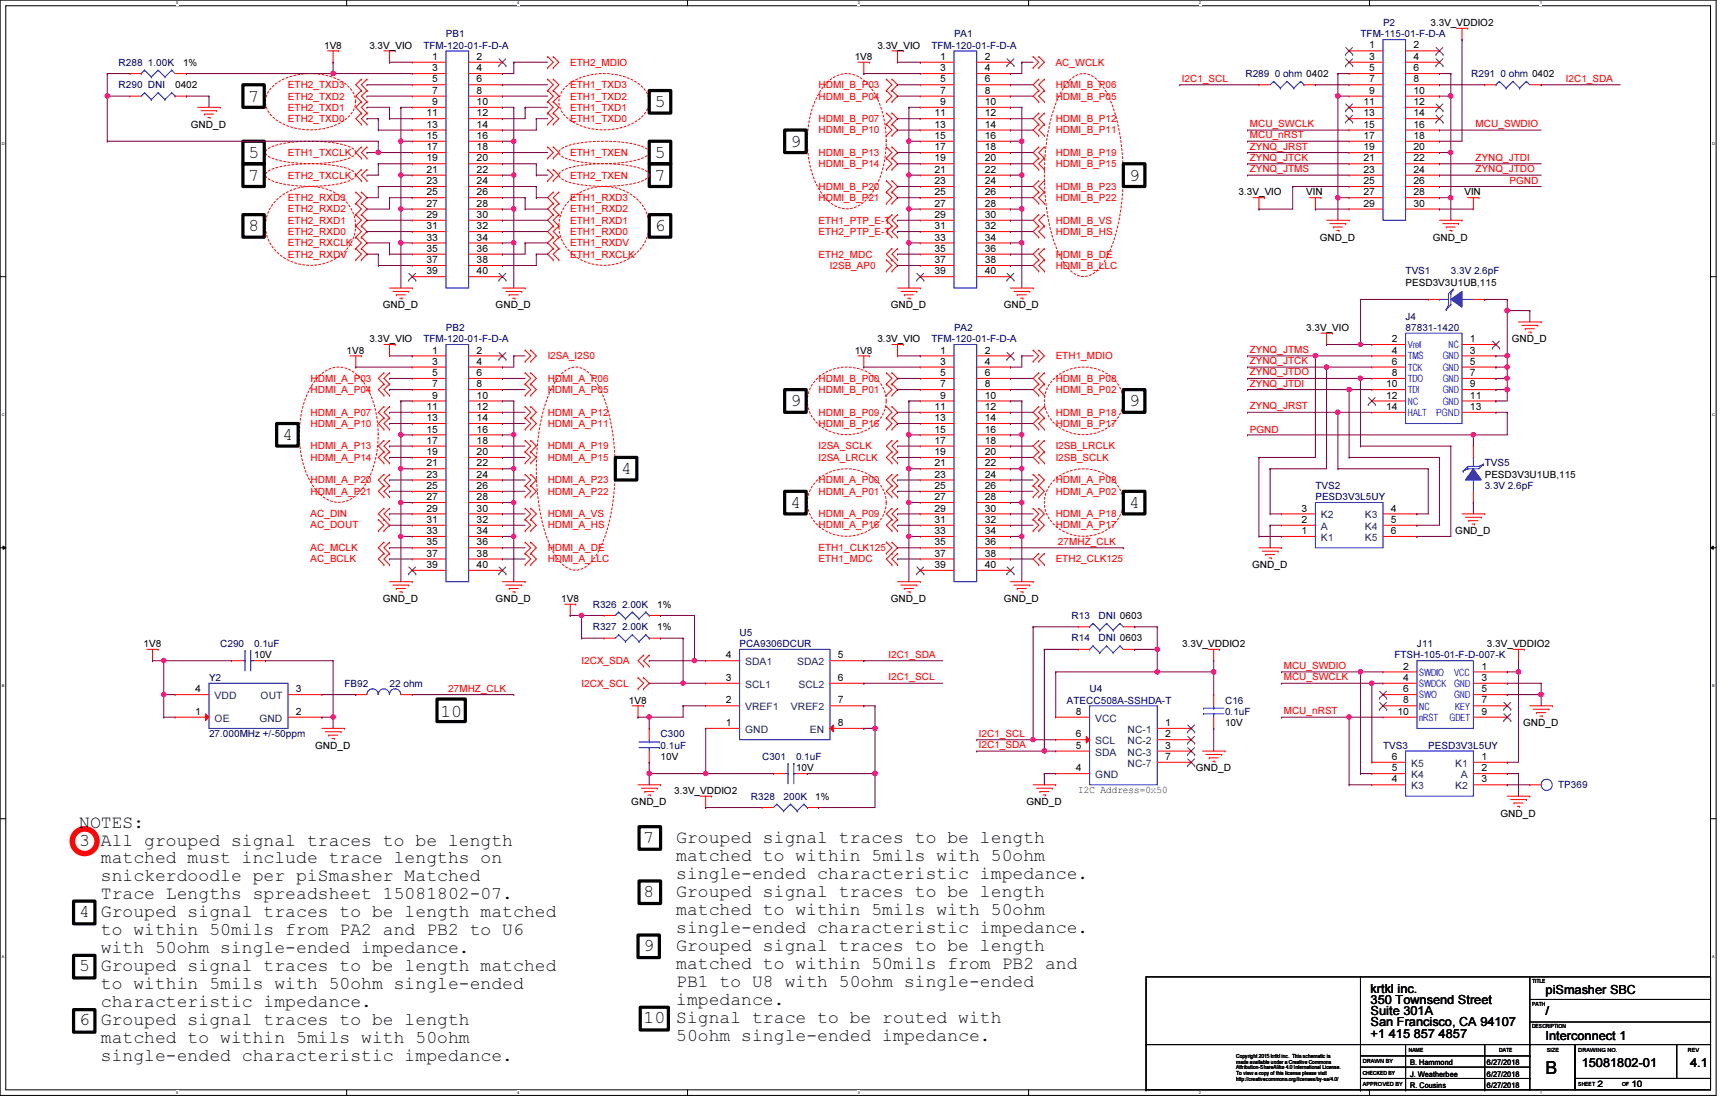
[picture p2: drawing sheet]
<svg xmlns="http://www.w3.org/2000/svg" width="432mm" height="279mm" viewBox="0 0 432 279" stroke-linecap="round" stroke-linejoin="round" font-family="sans-serif">
<defs><g id="words">
<g font-size="4.5">
<text x="62.1" y="25.4">7</text>
<text x="163.6" y="26.8">5</text>
<text x="62.1" y="39.5">5</text>
<text x="163.6" y="39.5">5</text>
<text x="197.4" y="36.6">9</text>
<text x="62.1" y="45.1">7</text>
<text x="163.6" y="45.1">7</text>
<text x="282" y="45.1">9</text>
<text x="62.1" y="57.7">8</text>
<text x="163.6" y="57.7">6</text>
<text x="197.4" y="101.5">9</text>
<text x="282" y="101.5">9</text>
<text x="70.5" y="109.9">4</text>
<text x="155.1" y="118.4">4</text>
<text x="197.4" y="126.8">4</text>
<text x="282" y="126.8">4</text>
<text x="110" y="179">10</text>
<text x="19.8" y="206.6">NOTES:</text>
<text x="19.8" y="211.1">3 All grouped signal traces to be length</text>
<text x="25.2" y="215.6">matched must include trace lengths on</text>
<text x="160.7" y="210.6">7</text>
<text x="168.9" y="210.6">Grouped signal traces to be length</text>
<text x="168.9" y="215.1">matched to within 5mils with 50ohm</text>
<text x="25.2" y="220.1">snickerdoodle per piSmasher Matched</text>
<text x="168.9" y="219.5">single-ended characteristic impedance.</text>
<text x="25.2" y="224.6">Trace Lengths spreadsheet 15081802-07.</text>
<text x="160.7" y="224">8</text>
<text x="168.9" y="224">Grouped signal traces to be length</text>
<text x="19.8" y="229.1">4 Grouped signal traces to be length matched</text>
<text x="25.2" y="233.6">to within 50mils from PA2 and PB2 to U6</text>
<text x="168.9" y="228.5">matched to within 5mils with 50ohm</text>
<text x="168.9" y="233">single-ended characteristic impedance.</text>
<text x="25.2" y="238">with 50ohm single-ended impedance.</text>
<text x="160.7" y="237.5">9</text>
<text x="168.9" y="237.5">Grouped signal traces to be length</text>
<text x="19.8" y="242.5">5 Grouped signal traces to be length matched</text>
<text x="168.9" y="242">matched to within 50mils from PB2 and</text>
<text x="25.2" y="247">to within 5mils with 50ohm single-ended</text>
<text x="25.2" y="251.5">characteristic impedance.</text>
<text x="168.9" y="246.5">PB1 to U8 with 50ohm single-ended</text>
<text x="168.9" y="251">impedance.</text>
<text x="19.8" y="256">6 Grouped signal traces to be length</text>
<text x="160.7" y="255.4">10 Signal trace to be routed with</text>
<text x="25.2" y="260.5">matched to within 5mils with 50ohm</text>
<text x="168.9" y="259.9">50ohm single-ended impedance.</text>
<text x="25.2" y="265">single-ended characteristic impedance.</text>
<text x="386" y="268.3">B</text>
</g>
<g font-size="3.1">
<text x="342.3" y="247.8">krtkl inc.</text>
<text x="342.3" y="250.7">350 Townsend Street</text>
<text x="386" y="248.1">piSmasher SBC</text>
<text x="342.3" y="253.4">Suite 301A</text>
<text x="342.3" y="256.3">San Francisco, CA 94107</text>
<text x="386" y="253.4">/</text>
<text x="342.3" y="259.1">+1 415 857 4857</text>
<text x="386" y="259.7">Interconnect 1</text>
<text x="395" y="266.4">15081802-01</text>
<text x="422.1" y="266.4">4.1</text>
</g>
<g font-size="2.5" fill="#000080">
<text x="111.4" y="9.3">PB1</text>
<text x="238.3" y="9.3">PA1</text>
<text x="339.8" y="9.3">TFM-115-01-F-D-A</text>
<text x="345.4" y="6.5">P2</text>
<text x="29.6" y="16.4">R288 1.00K</text>
<text x="105.7" y="12.1">TFM-120-01-F-D-A</text>
<text x="232.6" y="12.1">TFM-120-01-F-D-A</text>
<text x="29.6" y="22">R290 DNI</text>
<text x="311" y="19.2">R289 0 ohm 0402</text>
<text x="367.4" y="19.2">R291 0 ohm 0402</text>
<text x="351" y="68.5">TVS1</text>
<text x="362.3" y="68.5">3.3V 2.6pF</text>
<text x="111.4" y="82.6">PB2</text>
<text x="238.3" y="82.6">PA2</text>
<text x="351" y="79.8">J4</text>
<text x="351" y="82.6">87831-1420</text>
<text x="105.7" y="85.4">TFM-120-01-F-D-A</text>
<text x="232.6" y="85.4">TFM-120-01-F-D-A</text>
<text x="370.8" y="116.5">TVS5</text>
<text x="328.5" y="122.1">TVS2</text>
<text x="328.5" y="124.9">PESD3V3L5UY</text>
<text x="370.8" y="122.1">3.3V 2.6pF</text>
<text x="148" y="151.7">R326 2.00K</text>
<text x="267.6" y="154.5">R13</text>
<text x="274.4" y="154.5">DNI 0603</text>
<text x="55" y="161.6">C290</text>
<text x="63.5" y="161.6">0.1uF</text>
<text x="148" y="157.4">R327 2.00K</text>
<text x="184.7" y="158.7">U5</text>
<text x="184.7" y="161.6">PCA9306DCUR</text>
<text x="267.6" y="160.1">R14</text>
<text x="274.4" y="160.1">DNI 0603</text>
<text x="353.9" y="161.6">J11</text>
<text x="348.2" y="164.4">FTSH-105-01-F-D-007-K</text>
<text x="52.2" y="170">Y2</text>
<text x="86" y="171.4">FB92</text>
<text x="97.3" y="171.4">22 ohm</text>
<text x="272.1" y="172.8">U4</text>
<text x="266.4" y="175.7">ATECC508A-SSHDA-T</text>
<text x="305.9" y="175.7">C16</text>
<text x="305.9" y="178.5">0.1uF</text>
<text x="52.2" y="184.1">27.000MHz +/-50ppm</text>
<text x="165" y="184.1">C300</text>
<text x="165" y="186.9">0.1uF</text>
<text x="190.3" y="189.8">C301</text>
<text x="198.8" y="189.8">0.1uF</text>
<text x="345.4" y="186.9">TVS3</text>
<text x="356.7" y="186.9">PESD3V3L5UY</text>
<text x="389.1" y="196.8">TP369</text>
<text x="187.5" y="199.6">R328</text>
<text x="195.7" y="199.6">200K</text>
</g>
<g font-size="2.5">
<text x="357.3" y="6.5">3.3V_VDDIO2</text>
<text x="45.7" y="16.4">1%</text>
<text x="80.9" y="12.1">1V8</text>
<text x="92.2" y="12.1">3.3V_VIO</text>
<text x="107.9" y="14.9">1</text>
<text x="107.9" y="17.8">3</text>
<text x="119" y="14.9">2</text>
<text x="119" y="17.8">4</text>
<text x="213.4" y="14.9">1V8</text>
<text x="219.1" y="12.1">3.3V_VIO</text>
<text x="234.8" y="14.9">1</text>
<text x="234.8" y="17.8">3</text>
<text x="245.9" y="14.9">2</text>
<text x="245.9" y="17.8">4</text>
<text x="342" y="12.1">1</text>
<text x="342" y="14.9">3</text>
<text x="342" y="17.8">5</text>
<text x="353" y="12.1">2</text>
<text x="353" y="14.9">4</text>
<text x="353" y="17.8">6</text>
<text x="43.7" y="22">0402</text>
<text x="107.9" y="20.6">5</text>
<text x="107.9" y="23.4">7</text>
<text x="119" y="20.6">6</text>
<text x="119" y="23.4">8</text>
<text x="234.8" y="20.6">5</text>
<text x="234.8" y="23.4">7</text>
<text x="245.9" y="20.6">6</text>
<text x="245.9" y="23.4">8</text>
<text x="342" y="20.6">7</text>
<text x="342" y="23.4">9</text>
<text x="353" y="20.6">8</text>
<text x="353" y="23.4">10</text>
<text x="106.5" y="29">11</text>
<text x="107.9" y="26.2">9</text>
<text x="119" y="26.2">10</text>
<text x="119" y="29">12</text>
<text x="233.4" y="29">11</text>
<text x="234.8" y="26.2">9</text>
<text x="245.9" y="26.2">10</text>
<text x="245.9" y="29">12</text>
<text x="340.5" y="26.2">11</text>
<text x="340.5" y="29">13</text>
<text x="353" y="26.2">12</text>
<text x="353" y="29">14</text>
<text x="47.7" y="31.9">GND_D</text>
<text x="106.5" y="31.9">13</text>
<text x="106.5" y="34.7">15</text>
<text x="119" y="31.9">14</text>
<text x="119" y="34.7">16</text>
<text x="233.4" y="31.9">13</text>
<text x="233.4" y="34.7">15</text>
<text x="245.9" y="31.9">14</text>
<text x="245.9" y="34.7">16</text>
<text x="340.5" y="31.9">15</text>
<text x="340.5" y="34.7">17</text>
<text x="353" y="31.9">16</text>
<text x="353" y="34.7">18</text>
<text x="106.5" y="37.5">17</text>
<text x="106.5" y="40.3">19</text>
<text x="119" y="37.5">18</text>
<text x="119" y="40.3">20</text>
<text x="233.4" y="37.5">17</text>
<text x="233.4" y="40.3">19</text>
<text x="245.9" y="37.5">18</text>
<text x="245.9" y="40.3">20</text>
<text x="340.5" y="37.5">19</text>
<text x="340.5" y="40.3">21</text>
<text x="353" y="37.5">20</text>
<text x="353" y="40.3">22</text>
<text x="106.5" y="43.1">21</text>
<text x="106.5" y="46">23</text>
<text x="119" y="43.1">22</text>
<text x="119" y="46">24</text>
<text x="233.4" y="43.1">21</text>
<text x="233.4" y="46">23</text>
<text x="245.9" y="43.1">22</text>
<text x="245.9" y="46">24</text>
<text x="340.5" y="43.1">23</text>
<text x="340.5" y="46">25</text>
<text x="353" y="43.1">24</text>
<text x="353" y="46">26</text>
<text x="106.5" y="48.8">25</text>
<text x="106.5" y="51.6">27</text>
<text x="119" y="48.8">26</text>
<text x="119" y="51.6">28</text>
<text x="233.4" y="48.8">25</text>
<text x="233.4" y="51.6">27</text>
<text x="245.9" y="48.8">26</text>
<text x="245.9" y="51.6">28</text>
<text x="309.3" y="48.8">3.3V_VIO</text>
<text x="326.2" y="48.8">VIN</text>
<text x="340.5" y="48.8">27</text>
<text x="340.5" y="51.6">29</text>
<text x="353" y="48.8">28</text>
<text x="353" y="51.6">30</text>
<text x="365.7" y="48.8">VIN</text>
<text x="106.5" y="54.4">29</text>
<text x="106.5" y="57.2">31</text>
<text x="119" y="54.4">30</text>
<text x="119" y="57.2">32</text>
<text x="233.4" y="54.4">29</text>
<text x="233.4" y="57.2">31</text>
<text x="245.9" y="54.4">30</text>
<text x="245.9" y="57.2">32</text>
<text x="106.5" y="60.1">33</text>
<text x="106.5" y="62.9">35</text>
<text x="106.5" y="65.7">37</text>
<text x="119" y="60.1">34</text>
<text x="119" y="62.9">36</text>
<text x="119" y="65.7">38</text>
<text x="233.4" y="60.1">33</text>
<text x="233.4" y="62.9">35</text>
<text x="233.4" y="65.7">37</text>
<text x="245.9" y="60.1">34</text>
<text x="245.9" y="62.9">36</text>
<text x="245.9" y="65.7">38</text>
<text x="329.6" y="60.1">GND_D</text>
<text x="357.8" y="60.1">GND_D</text>
<text x="106.5" y="68.5">39</text>
<text x="119" y="68.5">40</text>
<text x="233.4" y="68.5">39</text>
<text x="245.9" y="68.5">40</text>
<text x="351" y="71.3">PESD3V3U1UB,115</text>
<text x="95.6" y="77">GND_D</text>
<text x="123.8" y="77">GND_D</text>
<text x="222.5" y="77">GND_D</text>
<text x="250.7" y="77">GND_D</text>
<text x="326.2" y="82.6">3.3V_VIO</text>
<text x="86.6" y="88.3">1V8</text>
<text x="92.2" y="85.4">3.3V_VIO</text>
<text x="107.9" y="88.3">1</text>
<text x="119" y="88.3">2</text>
<text x="213.4" y="88.3">1V8</text>
<text x="219.1" y="85.4">3.3V_VIO</text>
<text x="234.8" y="88.3">1</text>
<text x="245.9" y="88.3">2</text>
<text x="347.6" y="85.4">2</text>
<text x="347.6" y="88.3">4</text>
<text x="367.1" y="85.4">1</text>
<text x="367.1" y="88.3">3</text>
<text x="377.5" y="85.4">GND_D</text>
<text x="107.9" y="91.1">3</text>
<text x="107.9" y="93.9">5</text>
<text x="119" y="91.1">4</text>
<text x="119" y="93.9">6</text>
<text x="234.8" y="91.1">3</text>
<text x="234.8" y="93.9">5</text>
<text x="245.9" y="91.1">4</text>
<text x="245.9" y="93.9">6</text>
<text x="347.6" y="91.1">6</text>
<text x="347.6" y="93.9">8</text>
<text x="367.1" y="91.1">5</text>
<text x="367.1" y="93.9">7</text>
<text x="107.9" y="96.7">7</text>
<text x="107.9" y="99.5">9</text>
<text x="119" y="96.7">8</text>
<text x="119" y="99.5">10</text>
<text x="234.8" y="96.7">7</text>
<text x="234.8" y="99.5">9</text>
<text x="245.9" y="96.7">8</text>
<text x="245.9" y="99.5">10</text>
<text x="346.2" y="96.7">10</text>
<text x="346.2" y="99.5">12</text>
<text x="367.1" y="96.7">9</text>
<text x="367.1" y="99.5">11</text>
<text x="106.5" y="102.4">11</text>
<text x="106.5" y="105.2">13</text>
<text x="106.5" y="108">15</text>
<text x="119" y="102.4">12</text>
<text x="119" y="105.2">14</text>
<text x="119" y="108">16</text>
<text x="233.4" y="102.4">11</text>
<text x="233.4" y="105.2">13</text>
<text x="233.4" y="108">15</text>
<text x="245.9" y="102.4">12</text>
<text x="245.9" y="105.2">14</text>
<text x="245.9" y="108">16</text>
<text x="346.2" y="102.4">14</text>
<text x="367.1" y="102.4">13</text>
<text x="106.5" y="110.8">17</text>
<text x="106.5" y="113.6">19</text>
<text x="119" y="110.8">18</text>
<text x="119" y="113.6">20</text>
<text x="233.4" y="110.8">17</text>
<text x="233.4" y="113.6">19</text>
<text x="245.9" y="110.8">18</text>
<text x="245.9" y="113.6">20</text>
<text x="106.5" y="116.5">21</text>
<text x="106.5" y="119.3">23</text>
<text x="119" y="116.5">22</text>
<text x="119" y="119.3">24</text>
<text x="233.4" y="116.5">21</text>
<text x="233.4" y="119.3">23</text>
<text x="245.9" y="116.5">22</text>
<text x="245.9" y="119.3">24</text>
<text x="370.8" y="119.3">PESD3V3U1UB,115</text>
<text x="106.5" y="122.1">25</text>
<text x="106.5" y="124.9">27</text>
<text x="119" y="122.1">26</text>
<text x="119" y="124.9">28</text>
<text x="233.4" y="122.1">25</text>
<text x="233.4" y="124.9">27</text>
<text x="245.9" y="122.1">26</text>
<text x="245.9" y="124.9">28</text>
<text x="106.5" y="127.7">29</text>
<text x="106.5" y="130.6">31</text>
<text x="119" y="127.7">30</text>
<text x="119" y="130.6">32</text>
<text x="233.4" y="127.7">29</text>
<text x="233.4" y="130.6">31</text>
<text x="245.9" y="127.7">30</text>
<text x="245.9" y="130.6">32</text>
<text x="325.1" y="130.6">2</text>
<text x="325.1" y="127.7">3</text>
<text x="347.4" y="127.7">4</text>
<text x="347.4" y="130.6">5</text>
<text x="106.5" y="133.3">33</text>
<text x="106.5" y="136.2">35</text>
<text x="119" y="133.3">34</text>
<text x="119" y="136.2">36</text>
<text x="233.4" y="133.3">33</text>
<text x="233.4" y="136.2">35</text>
<text x="245.9" y="133.3">34</text>
<text x="245.9" y="136.2">36</text>
<text x="325.1" y="133.3">1</text>
<text x="347.4" y="133.3">6</text>
<text x="363.4" y="133.4">GND_D</text>
<text x="106.5" y="139">37</text>
<text x="106.5" y="141.8">39</text>
<text x="119" y="139">38</text>
<text x="119" y="141.8">40</text>
<text x="233.4" y="139">37</text>
<text x="233.4" y="141.8">39</text>
<text x="245.9" y="139">38</text>
<text x="245.9" y="141.8">40</text>
<text x="312.7" y="141.8">GND_D</text>
<text x="95.6" y="150.3">GND_D</text>
<text x="123.8" y="150.3">GND_D</text>
<text x="140.2" y="150.3">1V8</text>
<text x="164.1" y="151.7">1%</text>
<text x="222.5" y="150.3">GND_D</text>
<text x="250.7" y="150.3">GND_D</text>
<text x="35.9" y="161.6">1V8</text>
<text x="164.1" y="157.4">1%</text>
<text x="295.2" y="161.6">3.3V_VDDIO2</text>
<text x="371.3" y="161.6">3.3V_VDDIO2</text>
<text x="63.5" y="164.4">10V</text>
<text x="181.3" y="164.4">4</text>
<text x="209.3" y="164.4">5</text>
<text x="350.4" y="167.2">2</text>
<text x="370" y="167.2">1</text>
<text x="48.8" y="172.8">4</text>
<text x="73.9" y="172.8">3</text>
<text x="181.3" y="170">3</text>
<text x="209.3" y="170">6</text>
<text x="350.4" y="170">4</text>
<text x="350.4" y="172.8">6</text>
<text x="370" y="170">3</text>
<text x="370" y="172.8">5</text>
<text x="48.8" y="178.5">1</text>
<text x="73.9" y="178.5">2</text>
<text x="157.1" y="175.7">1V8</text>
<text x="181.3" y="175.6">2</text>
<text x="209.3" y="175.6">7</text>
<text x="268.7" y="178.5">8</text>
<text x="349" y="178.5">10</text>
<text x="350.4" y="175.6">8</text>
<text x="370" y="175.6">7</text>
<text x="370" y="178.5">9</text>
<text x="181.3" y="181.3">1</text>
<text x="209.3" y="181.3">8</text>
<text x="268.7" y="184.1">6</text>
<text x="291" y="181.3">1</text>
<text x="291" y="184.1">2</text>
<text x="305.9" y="181.3">10V</text>
<text x="380.4" y="181.3">GND_D</text>
<text x="78.7" y="186.9">GND_D</text>
<text x="165" y="189.8">10V</text>
<text x="268.7" y="186.9">5</text>
<text x="291" y="186.9">3</text>
<text x="291" y="189.7">7</text>
<text x="347.6" y="189.7">6</text>
<text x="370" y="189.7">1</text>
<text x="198.8" y="192.6">10V</text>
<text x="268.7" y="192.6">4</text>
<text x="269.3" y="198">I2C Address=0x50</text>
<text x="298.6" y="192.6">GND_D</text>
<text x="347.6" y="195.4">4</text>
<text x="347.6" y="192.6">5</text>
<text x="370" y="192.6">2</text>
<text x="370" y="195.4">3</text>
<text x="157.6" y="201">GND_D</text>
<text x="168.4" y="198.2">3.3V_VDDIO2</text>
<text x="203.6" y="199.6">1%</text>
<text x="256.3" y="201">GND_D</text>
<text x="374.7" y="203.9">GND_D</text>
</g>
<g font-size="2.5" fill="#f00">
<text x="142.4" y="16.4">ETH2_MDIO</text>
<text x="263.7" y="16.4">AC_WCLK</text>
<text x="71.9" y="22">ETH2_TXD3</text>
<text x="142.4" y="22">ETH1_TXD3</text>
<text x="204.4" y="22">HDMI_B_P03</text>
<text x="263.7" y="22">HDMI_B_P06</text>
<text x="295.2" y="20.4">I2C1_SCL</text>
<text x="391.1" y="20.4">I2C1_SDA</text>
<text x="71.9" y="24.8">ETH2_TXD2</text>
<text x="71.9" y="27.6">ETH2_TXD1</text>
<text x="142.4" y="24.8">ETH1_TXD2</text>
<text x="142.4" y="27.6">ETH1_TXD1</text>
<text x="204.4" y="24.8">HDMI_B_P04</text>
<text x="263.7" y="24.8">HDMI_B_P05</text>
<text x="71.9" y="30.5">ETH2_TXD0</text>
<text x="142.4" y="30.5">ETH1_TXD0</text>
<text x="204.4" y="33.3">HDMI_B_P10</text>
<text x="204.4" y="30.5">HDMI_B_P07</text>
<text x="263.7" y="30.5">HDMI_B_P12</text>
<text x="263.7" y="33.3">HDMI_B_P11</text>
<text x="312.1" y="34.5">MCU_nRST</text>
<text x="312.1" y="31.7">MCU_SWCLK</text>
<text x="368.5" y="31.7">MCU_SWDIO</text>
<text x="71.9" y="38.9">ETH1_TXCLK</text>
<text x="142.4" y="38.9">ETH1_TXEN</text>
<text x="204.4" y="41.7">HDMI_B_P14</text>
<text x="204.4" y="38.9">HDMI_B_P13</text>
<text x="263.7" y="38.9">HDMI_B_P19</text>
<text x="263.7" y="41.7">HDMI_B_P15</text>
<text x="312.1" y="40.1">ZYNQ_JTCK</text>
<text x="312.1" y="37.3">ZYNQ_JRST</text>
<text x="368.5" y="40.1">ZYNQ_JTDI</text>
<text x="71.9" y="44.6">ETH2_TXCLK</text>
<text x="142.4" y="44.6">ETH2_TXEN</text>
<text x="204.4" y="47.4">HDMI_B_P20</text>
<text x="263.7" y="47.4">HDMI_B_P23</text>
<text x="312.1" y="43">ZYNQ_JTMS</text>
<text x="368.5" y="43">ZYNQ_JTDO</text>
<text x="377" y="46">PGND</text>
<text x="71.9" y="53">ETH2_RXD2</text>
<text x="71.9" y="50.2">ETH2_RXD3</text>
<text x="142.4" y="50.2">ETH1_RXD3</text>
<text x="142.4" y="53">ETH1_RXD2</text>
<text x="204.4" y="50.2">HDMI_B_P21</text>
<text x="263.7" y="50.2">HDMI_B_P22</text>
<text x="71.9" y="58.7">ETH2_RXD0</text>
<text x="71.9" y="55.8">ETH2_RXD1</text>
<text x="142.4" y="55.8">ETH1_RXD1</text>
<text x="142.4" y="58.7">ETH1_RXD0</text>
<text x="204.4" y="55.8">ETH1_PTP_E-T</text>
<text x="204.4" y="58.7">ETH2_PTP_E-T</text>
<text x="263.7" y="55.8">HDMI_B_VS</text>
<text x="263.7" y="58.7">HDMI_B_HS</text>
<text x="71.9" y="64.3">ETH2_RXDV</text>
<text x="71.9" y="61.5">ETH2_RXCLK</text>
<text x="142.4" y="61.5">ETH1_RXDV</text>
<text x="142.4" y="64.3">ETH1_RXCLK</text>
<text x="204.4" y="64.3">ETH2_MDC</text>
<text x="263.7" y="64.3">HDMI_B_DE</text>
<text x="207.3" y="67.1">I2SB_AP0</text>
<text x="263.7" y="67.1">HDMI_B_LLC</text>
<text x="136.8" y="89.7">I2SA_I2S0</text>
<text x="263.7" y="89.7">ETH1_MDIO</text>
<text x="312.1" y="88.1">ZYNQ_JTMS</text>
<text x="77.6" y="95.3">HDMI_A_P03</text>
<text x="136.8" y="95.3">HDMI_A_P06</text>
<text x="204.4" y="95.3">HDMI_B_P00</text>
<text x="263.7" y="95.3">HDMI_B_P08</text>
<text x="312.1" y="90.9">ZYNQ_JTCK</text>
<text x="312.1" y="93.7">ZYNQ_JTDO</text>
<text x="77.6" y="98.1">HDMI_A_P04</text>
<text x="136.8" y="98.1">HDMI_A_P05</text>
<text x="204.4" y="98.1">HDMI_B_P01</text>
<text x="263.7" y="98.1">HDMI_B_P02</text>
<text x="312.1" y="96.5">ZYNQ_JTDI</text>
<text x="77.6" y="103.8">HDMI_A_P07</text>
<text x="77.6" y="106.6">HDMI_A_P10</text>
<text x="136.8" y="103.8">HDMI_A_P12</text>
<text x="136.8" y="106.6">HDMI_A_P11</text>
<text x="204.4" y="106.6">HDMI_B_P16</text>
<text x="204.4" y="103.8">HDMI_B_P09</text>
<text x="263.7" y="103.8">HDMI_B_P18</text>
<text x="263.7" y="106.6">HDMI_B_P17</text>
<text x="312.1" y="102.2">ZYNQ_JRST</text>
<text x="77.6" y="112.2">HDMI_A_P13</text>
<text x="136.8" y="112.2">HDMI_A_P19</text>
<text x="204.4" y="112.2">I2SA_SCLK</text>
<text x="263.7" y="112.2">I2SB_LRCLK</text>
<text x="312.1" y="108">PGND</text>
<text x="77.6" y="115.1">HDMI_A_P14</text>
<text x="136.8" y="115.1">HDMI_A_P15</text>
<text x="204.4" y="115.1">I2SA_LRCLK</text>
<text x="263.7" y="115.1">I2SB_SCLK</text>
<text x="77.6" y="120.7">HDMI_A_P20</text>
<text x="77.6" y="123.5">HDMI_A_P21</text>
<text x="136.8" y="120.7">HDMI_A_P23</text>
<text x="136.8" y="123.5">HDMI_A_P22</text>
<text x="204.4" y="120.7">HDMI_A_P00</text>
<text x="204.4" y="123.5">HDMI_A_P01</text>
<text x="263.7" y="120.7">HDMI_A_P08</text>
<text x="263.7" y="123.5">HDMI_A_P02</text>
<text x="77.6" y="129.2">AC_DIN</text>
<text x="77.6" y="132">AC_DOUT</text>
<text x="136.8" y="129.2">HDMI_A_VS</text>
<text x="136.8" y="132">HDMI_A_HS</text>
<text x="204.4" y="129.2">HDMI_A_P09</text>
<text x="204.4" y="132">HDMI_A_P16</text>
<text x="263.7" y="129.2">HDMI_A_P18</text>
<text x="263.7" y="132">HDMI_A_P17</text>
<text x="77.6" y="137.6">AC_MCLK</text>
<text x="136.8" y="137.6">HDMI_A_DE</text>
<text x="204.4" y="137.6">ETH1_CLK125</text>
<text x="264.2" y="136">27MHZ_CLK</text>
<text x="77.6" y="140.4">AC_BCLK</text>
<text x="136.8" y="140.4">HDMI_A_LLC</text>
<text x="204.4" y="140.4">ETH1_MDC</text>
<text x="263.7" y="140.4">ETH2_CLK125</text>
<text x="145.2" y="165.8">I2CX_SDA</text>
<text x="221.9" y="164.2">I2C1_SDA</text>
<text x="320.6" y="167">MCU_SWDIO</text>
<text x="111.9" y="172.7">27MHZ_CLK</text>
<text x="145.2" y="171.4">I2CX_SCL</text>
<text x="221.9" y="169.8">I2C1_SCL</text>
<text x="320.6" y="169.8">MCU_SWCLK</text>
<text x="320.6" y="178.3">MCU_nRST</text>
<text x="244.5" y="183.9">I2C1_SCL</text>
<text x="244.5" y="186.8">I2C1_SDA</text>
</g>
<g font-size="2.5" fill="#00f">
<text x="351.6" y="89.7">TMS</text>
<text x="351.6" y="87">Vref</text>
<text x="360.3" y="89.7">GND</text>
<text x="361.7" y="87">NC</text>
<text x="351.6" y="92.6">TCK</text>
<text x="351.6" y="95.4">TDO</text>
<text x="360.3" y="92.6">GND</text>
<text x="360.3" y="95.4">GND</text>
<text x="351.6" y="101">NC</text>
<text x="351.6" y="98.2">TDI</text>
<text x="360.3" y="98.2">GND</text>
<text x="360.3" y="101">GND</text>
<text x="351.6" y="103.8">HALT</text>
<text x="358.6" y="103.8">PGND</text>
<text x="354.4" y="168.7">SWDIO</text>
<text x="354.4" y="171.5">SWDCK</text>
<text x="363.2" y="171.5">GND</text>
<text x="363.2" y="168.7">VCC</text>
<text x="354.4" y="174.3">SWO</text>
<text x="354.4" y="177.2">NC</text>
<text x="363.2" y="174.3">GND</text>
<text x="363.4" y="177.2">KEY</text>
<text x="354.4" y="180">nRST</text>
<text x="362" y="180">GDET</text>
</g>
<g font-size="2.5" fill="#004080">
<text x="329.9" y="129.5">K2</text>
<text x="340.8" y="129.5">K3</text>
<text x="329.9" y="135.1">K1</text>
<text x="329.9" y="132.3">A</text>
<text x="340.8" y="132.3">K4</text>
<text x="340.8" y="135.1">K5</text>
<text x="186.1" y="166.1">SDA1</text>
<text x="199.1" y="166.1">SDA2</text>
<text x="186.1" y="171.7">SCL1</text>
<text x="199.4" y="171.7">SCL2</text>
<text x="53.6" y="174.6">VDD</text>
<text x="65.1" y="174.6">OUT</text>
<text x="186.1" y="177.4">VREF1</text>
<text x="197.5" y="177.4">VREF2</text>
<text x="53.6" y="180.2">OE</text>
<text x="64.8" y="180.2">GND</text>
<text x="186.1" y="183">GND</text>
<text x="202.3" y="183">EN</text>
<text x="273.5" y="185.8">SCL</text>
<text x="273.5" y="180.2">VCC</text>
<text x="281.6" y="183">NC-1</text>
<text x="281.6" y="185.8">NC-2</text>
<text x="273.5" y="188.7">SDA</text>
<text x="281.6" y="188.7">NC-3</text>
<text x="281.6" y="191.5">NC-7</text>
<text x="352.4" y="191.5">K5</text>
<text x="363.4" y="191.5">K1</text>
<text x="273.5" y="194.3">GND</text>
<text x="352.4" y="197.1">K3</text>
<text x="352.4" y="194.3">K4</text>
<text x="363.4" y="197.1">K2</text>
<text x="364.8" y="194.3">A</text>
</g>
<g font-size="2.2">
<text x="399" y="271.3">2</text>
<text x="407.4" y="271.3">10</text>
</g>
<g font-size="1.9">
<text x="352.2" y="268.8">J. Weatherbee</text>
<text x="352.2" y="266">B. Hammond</text>
<text x="371.3" y="268.8">6/27/2018</text>
<text x="371.3" y="266">6/27/2018</text>
<text x="352.2" y="271.6">R. Cousins</text>
<text x="371.3" y="271.6">6/27/2018</text>
</g>
<g font-size="1.4">
<text x="382.6" y="245.5">TITLE</text>
<text x="382.6" y="251.1">PATH</text>
<text x="382.6" y="256.8">DESCRIPTION</text>
<text x="351.9" y="262.7">NAME</text>
<text x="374.4" y="262.7">DATE</text>
<text x="386.3" y="262.7">SIZE</text>
<text x="394.2" y="262.7">DRAWING NO.</text>
<text x="421.5" y="262.7">REV</text>
<text x="308.7" y="264.1">Copyright 2015 krtkl inc. This schematic is</text>
<text x="308.7" y="265.6">made available under a Creative Commons</text>
<text x="308.7" y="267">Attribution-ShareAlike 4.0 International License.</text>
<text x="308.7" y="268.4">To view a copy of this license please visit</text>
<text x="308.7" y="269.9">http://creativecommons.org/licenses/by-sa/4.0/</text>
<text x="340.3" y="265.5">DRAWN BY</text>
<text x="340.3" y="268.4">CHECKED BY</text>
<text x="340.3" y="271.1">APPROVED BY</text>
<text x="394.2" y="271.1">SHEET</text>
<text x="405.1" y="271.1">OF</text>
</g>
<g font-size="1">
<text x="44" y="1.1">5</text>
<text x="129.1" y="1.1">4</text>
<text x="214.2" y="1.1">3</text>
<text x="299.4" y="1.1">2</text>
<text x="384.6" y="1.1">1</text>
<text x=".4" y="36.2">D</text>
<text x="427.6" y="36.2">D</text>
<text x=".4" y="103.8">C</text>
<text x="427.6" y="103.8">C</text>
<text x=".4" y="171.5">B</text>
<text x="427.6" y="171.5">B</text>
<text x=".4" y="239.1">A</text>
<text x="427.6" y="239.1">A</text>
<text x="44" y="273.2">5</text>
<text x="129.1" y="273.2">4</text>
<text x="214.2" y="273.2">3</text>
<text x="299.4" y="273.2">2</text>
<text x="384.6" y="273.2">1</text>
</g>
</g></defs>
<path d="M0 0h428.6v273.5h-428.6zM1.4 1.4h425.8v270.7h-425.8z" fill="none" stroke="#000" stroke-width=".25"/>
<g fill="#fff">
<path d="M44 .2h.5v1.2h-.5z"/>
<path d="M44 272.3h.5v1.1h-.5z"/>
</g>
<path d="M86.6 0v1.4M86.6 272.1v1.4" fill="none" stroke="#000" stroke-width=".25"/>
<g fill="#fff">
<path d="M129.1 .2h.6v1.2h-.6z"/>
<path d="M129.1 272.3h.6v1.1h-.6z"/>
</g>
<path d="M171.7 0v1.4M171.7 272.1v1.4" fill="none" stroke="#000" stroke-width=".25"/>
<g fill="#fff">
<path d="M214.2 .2h.6v1.2h-.6z"/>
<path d="M214.2 272.3h.6v1.1h-.6z"/>
</g>
<path d="M256.9 0v1.4M256.9 272.1v1.4" fill="none" stroke="#000" stroke-width=".25"/>
<g fill="#fff">
<path d="M299.4 .2h.6v1.2h-.6z"/>
<path d="M299.4 272.3h.6v1.1h-.6z"/>
</g>
<path d="M342 0v1.4M342 272.1v1.4" fill="none" stroke="#000" stroke-width=".25"/>
<g fill="#fff">
<path d="M384.6 .2h.5v1.2h-.5z"/>
<path d="M384.6 272.3h.5v1.1h-.5z"/>
<path d="M.4 35.3h.7v1.1h-.7z"/>
<path d="M427.6 35.3h.7v1.1h-.7z"/>
<path d="M.4 102.9h.7v1.2h-.7z"/>
<path d="M427.6 102.9h.7v1.2h-.7z"/>
</g>
<path d="M0 69.1h1.4M427.2 69.1h1.4" fill="none" stroke="#000" stroke-width=".25"/>
<g fill="#fff">
<path d="M.4 170.6h.7v1.1h-.7z"/>
<path d="M427.6 170.6h.6v1.1h-.6z"/>
</g>
<path d="M0 136.8h1.4M.8 136.4l.6 .4-.6 .4zM427.2 136.8l.7-.4v.8zM427.2 136.8h1.4" fill="none" stroke="#000" stroke-width=".25"/>
<path d="M.8 136.4l.6 .4-.6 .4zM427.2 136.8l.7-.4v.8z" fill="#000"/>
<g fill="#fff">
<path d="M.4 238.3h.7v1.1h-.7z"/>
<path d="M427.6 238.3h.6v1.1h-.6z"/>
</g>
<g fill="none" stroke="#000" stroke-width=".25">
<path d="M0 204.4h1.4M427.2 204.4h1.4M339.8 243.9h.1M339.8 243.9v28.2M382.1 243.9v16.9M382.1 249.6h45.1M382.1 255.2h45.1M427.2 243.9h.1M427.2 249.6h.1M427.2 255.2h.1M427.2 243.9h-141v28.2M427.2 243.9v16.9"/>
<path d="M286.2 272.1h.1M286.2 260.8h.1M286.2 272.1h95.9M286.2 260.8h95.9M339.8 272.1h.1M339.8 266.4h.1M339.8 263.7h42.3M339.8 266.4h42.3M339.8 269.3h42.3M351 272.1h.1M351 260.8v11.3M370.8 272.1h.1"/>
<path d="M370.8 260.8v11.3M382.1 260.8h11.2v11.3h-11.2zM382.1 260.8h.1M382.1 263.7h.1M382.1 269.3h.1M393.3 269.3h33.9v2.8h-33.9zM393.3 260.8h25.4v8.5h-25.4zM418.7 260.8h8.5v8.5h-8.5z"/>
</g>
<g fill="none" stroke="#000" stroke-width=".8">
<path d="M60.7 21.2h5.3v5.6h-5.3zM60.7 35.3h5.3v5.6h-5.3zM162.1 22.6h5.4v5.6h-5.4zM162.1 35.3h5.4v5.6h-5.4zM196 32.5h5.3v5.6h-5.3zM60.7 40.9h5.3v5.7h-5.3zM60.7 53.6h5.3v5.6h-5.3zM162.1 40.9h5.4v5.7h-5.4zM162.1 53.6h5.4v5.6h-5.4zM280.5 40.9h5.4v5.7h-5.4zM196 97.3h5.3v5.7h-5.3zM280.5 97.3h5.4v5.7h-5.4z"/>
<path d="M69.1 105.7h5.4v5.7h-5.4zM153.7 114.2h5.3v5.6h-5.3zM196 122.7h5.3v5.6h-5.3zM280.5 122.7h5.4v5.6h-5.4zM109.1 174.5h7.1v5.7h-7.1zM159.6 206.4h5.4v5.6h-5.4zM159.6 220h5.4v5.6h-5.4zM18.4 225h5.3v5.7h-5.3zM18.4 238.5h5.3v5.7h-5.3zM159.3 233.5h5.4v5.6h-5.4zM18.4 252.1h5.3v5.6h-5.3zM159.9 251.5h7v5.7h-7z"/>
</g>
<g fill="none" stroke="#f00" stroke-width=".8">
<circle cx="21.1" cy="210" r="3.4"/>
<circle cx="21.2" cy="210.1" r="2.8"/>
</g>
<g fill="none" stroke="#f00" stroke-width=".25" stroke-dasharray=".5 .5">
<path d="M66.8 37.2a18.6 18.6 0 0 1 9.1-1.9 29.2 29.2 0 0 1 11.9 1.6 1.2 1.2 0 0 1 .9 1.6 8.3 8.3 0 0 1-5 1.9 36.7 36.7 0 0 1-15.6-.8 2.28 2.28 0 0 1-1.8-1.5zM68.3 21.4a15.7 15.7 0 0 1 18.5 0 5 5 0 0 1 0 8 15.6 15.6 0 0 1-18.5 0 5 5 0 0 1 0-8zM140 37.2a18.6 18.6 0 0 1 9.2-1.9 29.2 29.2 0 0 1 11.8 1.6 1.2 1.2 0 0 1 1 1.6 8.3 8.3 0 0 1-5.1 1.9 36.7 36.7 0 0 1-15.5-.8 2.28 2.28 0 0 1-1.8-1.5zM141.6 21.4a15.7 15.7 0 0 1 18.5 0 5 5 0 0 1 0 8 15.6 15.6 0 0 1-18.5 0 5 5 0 0 1 0-8zM206.5 20.7a6.5 6.5 0 0 1 9.9 0 21.1 21.1 0 0 1 4.9 14.6 21.2 21.2 0 0 1-4.9 14.5 6.5 6.5 0 0 1-9.9 0 21.2 21.2 0 0 1-4.9-14.5 21.2 21.2 0 0 1 4.9-14.6zM267 20.1a4.6 4.6 0 0 1 7.3 0 24.9 24.9 0 0 1 5.1 12.2 56.7 56.7 0 0 1-2.1 30.1 11.8 11.8 0 0 1-4.8 6.2 4.5 4.5 0 0 1-5.5-1.3 24.9 24.9 0 0 1-5.1-12.2 57 57 0 0 1 2.1-30.1 15.8 15.8 0 0 1 3-4.9zM66.8 42.9a18.6 18.6 0 0 1 9.1-2 29.2 29.2 0 0 1 11.9 1.6 1.21 1.21 0 0 1 .9 1.6 8.1 8.1 0 0 1-5 2 36.5 36.5 0 0 1-15.6-.9 2.29 2.29 0 0 1-1.8-1.5zM69.1 49.9a12.2 12.2 0 0 1 18.4 1.9 9.2 9.2 0 0 1-4.7 13.3 11.9 11.9 0 0 1-15.7-5.2 8.9 8.9 0 0 1 2-10zM140 42.9a18.6 18.6 0 0 1 9.2-2 29.2 29.2 0 0 1 11.8 1.6 1.21 1.21 0 0 1 1 1.6 8.1 8.1 0 0 1-5.1 2 36.5 36.5 0 0 1-15.5-.9 2.29 2.29 0 0 1-1.8-1.5zM142.4 49.9a12.2 12.2 0 0 1 18.4 1.9 9.2 9.2 0 0 1-4.7 13.3 11.9 11.9 0 0 1-15.8-5.2 8.9 8.9 0 0 1 2.1-10zM79.6 94a6.5 6.5 0 0 1 9.9 0 21.1 21.1 0 0 1 4.9 14.5 21.2 21.2 0 0 1-4.9 14.6 6.5 6.5 0 0 1-9.9 0 21.2 21.2 0 0 1-4.8-14.6 21.2 21.2 0 0 1 4.8-14.5zM140.2 93.4a4.6 4.6 0 0 1 7.2 0 24.9 24.9 0 0 1 5.2 12.2 56.7 56.7 0 0 1-2.2 30.1 11.9 11.9 0 0 1-4.8 6.2 4.5 4.5 0 0 1-5.4-1.3 25 25 0 0 1-5.2-12.2 57.1 57.1 0 0 1 2.1-30.1 15.8 15.8 0 0 1 3.1-4.9z"/>
<path d="M203.7 94.9a10.7 10.7 0 0 1 16.8 1.9 8.1 8.1 0 0 1-5.2 11.1 10.3 10.3 0 0 1-13.3-5.6 7.5 7.5 0 0 1 1.7-7.4zM262.9 94.9a10.7 10.7 0 0 1 16.8 1.9 8.1 8.1 0 0 1-5.2 11.1 10.3 10.3 0 0 1-13.3-5.6 7.5 7.5 0 0 1 1.7-7.4zM203.7 120.3a10.7 10.7 0 0 1 16.8 1.9 8 8 0 0 1-5.2 11 10.3 10.3 0 0 1-13.3-5.5 7.5 7.5 0 0 1 1.7-7.4zM262.9 120.3a10.7 10.7 0 0 1 16.8 1.9 8 8 0 0 1-5.2 11 10.3 10.3 0 0 1-13.3-5.5 7.5 7.5 0 0 1 1.7-7.4z"/>
</g>
<g fill="none" stroke="#f00" stroke-width=".25">
<path d="M81.8 12.7h2.8M83.2 15.5h.1M83.2 12.7v2.8M84.6 12.7h.1M90.3 19.8h.1M90.3 19.8l-1.4 1.4 1.4 1.4M91.7 19.8h.1M91.7 19.8l-1.4 1.4 1.4 1.4M95.9 12.7h2.8M97.3 15.5h.1M97.3 12.7v2.8M98.7 12.7h.1"/>
<path d="M136.8 19.8h.1M136.8 14.1h.1M136.8 16.9h.1M136.8 19.8l1.4 1.4-1.4 1.4M136.8 14.1l1.4 1.4-1.4 1.4M138.2 19.8h.1M138.2 14.1h.1M138.2 16.9h.1M138.2 19.8l1.4 1.4-1.4 1.4M138.2 14.1l1.4 1.4-1.4 1.4M214.3 15.5h2.8M215.7 18.4h.1"/>
<path d="M215.7 15.5v2.9M217.1 15.5h.1M221.4 19.8h.1M221.4 19.8l1.4 1.4-1.4 1.4M222.8 19.8h.1M222.8 12.7h2.8M222.8 19.8l1.4 1.4-1.4 1.4M224.2 15.5h.1M224.2 12.7v2.8M225.6 12.7h.1M258 14.1h.1M258 16.9h.1"/>
<path d="M258 14.1l1.4 1.4-1.4 1.4M259.4 19.8h.1M259.4 14.1h.1M259.4 16.9h.1M259.4 14.1l1.4 1.4-1.4 1.4M259.4 19.8l-1.4 1.4 1.4 1.4M260.8 19.8h.1M260.8 19.8l-1.4 1.4 1.4 1.4M336.9 12.7h.1M336.9 15.5h.1M336.9 18.4h.1M336.9 12.7h8.5"/>
<path d="M336.9 15.5h8.5M336.9 18.4h8.5M351 12.7h8.5M351 15.5h8.5M351 18.4h8.5M359.5 12.7h.1M359.5 15.5h.1M359.5 18.4h.1M363.7 7.1h2.9M365.1 9.9h.1M365.1 7.1v2.8M366.6 7.1h.1"/>
<path d="M49.4 26.8h5.6M50.2 27.6h3.9M51.1 28.5h.1M51.1 28.5h2.2M51.9 29.3h.6M52.5 29.3h.1M54.1 27.6h.1M55 26.8h.1M90.3 36.7h.1M90.3 39.5h.1M90.3 22.6h.1M90.3 25.4h.1"/>
<path d="M90.3 28.2h.1M90.3 31h.1M90.3 36.7l-1.4 1.4 1.4 1.4M90.3 22.6l-1.4 1.4 1.4 1.4M90.3 25.4l-1.4 1.4 1.4 1.4M90.3 28.2l-1.4 1.4 1.4 1.4M91.7 36.7h.1M91.7 39.5h.1M91.7 22.6h.1M91.7 25.4h.1M91.7 28.2h.1M91.7 31h.1"/>
<path d="M91.7 36.7l-1.4 1.4 1.4 1.4M91.7 22.6l-1.4 1.4 1.4 1.4M91.7 25.4l-1.4 1.4 1.4 1.4M91.7 28.2l-1.4 1.4 1.4 1.4M136.8 22.6h.1M136.8 25.4h.1M136.8 28.2h.1M136.8 31h.1M136.8 36.7h.1M136.8 39.5h.1M136.8 22.6l1.4 1.4-1.4 1.4M136.8 25.4l1.4 1.4-1.4 1.4"/>
<path d="M136.8 28.2l1.4 1.4-1.4 1.4M136.8 36.7l1.4 1.4-1.4 1.4M138.2 22.6h.1M138.2 25.4h.1M138.2 28.2h.1M138.2 31h.1M138.2 36.7h.1M138.2 39.5h.1M138.2 22.6l1.4 1.4-1.4 1.4M138.2 25.4l1.4 1.4-1.4 1.4M138.2 28.2l1.4 1.4-1.4 1.4M138.2 36.7l1.4 1.4-1.4 1.4"/>
<path d="M221.4 33.9h.1M221.4 31h.1M221.4 28.2h.1M221.4 25.4h.1M221.4 22.6h.1M221.4 39.5h.1M221.4 36.7h.1M221.4 22.6l1.4 1.4-1.4 1.4M221.4 31l1.4 1.5-1.4 1.4M221.4 28.2l1.4 1.4-1.4 1.4M221.4 39.5l1.4 1.4-1.4 1.4M221.4 36.7l1.4 1.4-1.4 1.4"/>
<path d="M222.8 31h.1M222.8 33.9h.1M222.8 28.2h.1M222.8 22.6h.1M222.8 25.4h.1M222.8 39.5h.1M222.8 36.7h.1M222.8 22.6l1.4 1.4-1.4 1.4M222.8 31l1.4 1.5-1.4 1.4M222.8 28.2l1.4 1.4-1.4 1.4M222.8 39.5l1.4 1.4-1.4 1.4M222.8 36.7l1.4 1.4-1.4 1.4"/>
<path d="M259.4 22.6h.1M259.4 25.4h.1M259.4 28.2h.1M259.4 31h.1M259.4 33.9h.1M259.4 36.7h.1M259.4 39.5h.1M259.4 22.6l-1.4 1.4 1.4 1.4M259.4 28.2l-1.4 1.4 1.4 1.4M259.4 31l-1.4 1.5 1.4 1.4M259.4 36.7l-1.4 1.4 1.4 1.4M259.4 39.5l-1.4 1.4 1.4 1.4"/>
<path d="M260.8 22.6h.1M260.8 25.4h.1M260.8 31h.1M260.8 28.2h.1M260.8 33.9h.1M260.8 39.5h.1M260.8 36.7h.1M260.8 28.2l-1.4 1.4 1.4 1.4M260.8 22.6l-1.4 1.4 1.4 1.4M260.8 31l-1.4 1.5 1.4 1.4M260.8 36.7l-1.4 1.4 1.4 1.4M260.8 39.5l-1.4 1.4 1.4 1.4"/>
<path d="M314.4 21.2h.1M314.4 21.2h2.8M325.7 21.2h2.8M328.5 21.2h.1M336.9 21.2h.1M336.9 24h.1M336.9 26.8h.1M336.9 29.6h.1M336.9 32.5h.1M336.9 35.3h.1M336.9 38.1h.1M336.9 26.8h8.5"/>
<path d="M336.9 21.2h8.5M336.9 24h8.5M336.9 29.6h8.5M336.9 32.5h8.5M336.9 35.3h8.5M336.9 38.1h8.5M351 26.8h8.5M351 21.2h8.5M351 24h8.5M351 29.6h8.5M351 32.5h8.5M351 35.3h8.5"/>
<path d="M351 38.1h8.5M359.5 21.2h.1M359.5 24h.1M359.5 26.8h.1M359.5 29.6h.1M359.5 32.5h.1M359.5 35.3h.1M359.5 38.1h.1M370.8 21.2h.1M370.8 21.2h2.8M382.1 21.2h2.8M384.9 21.2h.1"/>
<path d="M88.9 59.2h.1M88.9 56.4h.1M88.9 53.6h.1M88.9 50.8h.1M88.9 48h.1M88.9 59.2l1.4 1.5-1.4 1.4M88.9 56.4l1.4 1.4-1.4 1.4M88.9 53.6l1.4 1.4-1.4 1.4M88.9 50.8l1.4 1.4-1.4 1.4M88.9 48l1.4 1.4-1.4 1.4M90.3 59.2h.1M90.3 56.4h.1"/>
<path d="M90.3 53.6h.1M90.3 50.8h.1M90.3 48h.1M90.3 42.3h.1M90.3 45.1h.1M90.3 59.2l1.4 1.5-1.4 1.4M90.3 56.4l1.4 1.4-1.4 1.4M90.3 53.6l1.4 1.4-1.4 1.4M90.3 50.8l1.4 1.4-1.4 1.4M90.3 48l1.4 1.4-1.4 1.4M90.3 42.3l-1.4 1.4 1.4 1.4M91.7 42.3h.1"/>
<path d="M91.7 45.1h.1M91.7 42.3l-1.4 1.4 1.4 1.4M136.8 42.3h.1M136.8 45.1h.1M136.8 42.3l1.4 1.4-1.4 1.4M138.2 42.3h.1M138.2 45.1h.1M138.2 48h.1M138.2 50.8h.1M138.2 53.6h.1M138.2 56.4h.1M138.2 59.2h.1"/>
<path d="M138.2 42.3l1.4 1.4-1.4 1.4M138.2 48l-1.4 1.4 1.4 1.4M138.2 50.8l-1.4 1.4 1.4 1.4M138.2 53.6l-1.4 1.4 1.4 1.4M138.2 56.4l-1.4 1.4 1.4 1.4M138.2 59.2l-1.4 1.5 1.4 1.4M139.6 50.8h.1M139.6 48h.1M139.6 53.6h.1M139.6 56.4h.1M139.6 59.2h.1M139.6 48l-1.4 1.4 1.4 1.4"/>
<path d="M139.6 50.8l-1.4 1.4 1.4 1.4M139.6 53.6l-1.4 1.4 1.4 1.4M139.6 56.4l-1.4 1.4 1.4 1.4M139.6 59.2l-1.4 1.5 1.4 1.4M221.4 50.8h.1M221.4 48h.1M221.4 45.1h.1M221.4 42.3h.1M221.4 48l1.4 1.4-1.4 1.4M221.4 45.1l1.4 1.5-1.4 1.4M222.8 48h.1M222.8 50.8h.1"/>
<path d="M222.8 45.1h.1M222.8 42.3h.1M222.8 53.6h.1M222.8 56.4h.1M222.8 59.2h.1M222.8 45.1l1.4 1.5-1.4 1.4M222.8 48l1.4 1.4-1.4 1.4M222.8 53.6l-1.4 1.4 1.4 1.4M222.8 56.4l-1.4 1.4 1.4 1.4M224.2 53.6h.1M224.2 56.4h.1M224.2 59.2h.1"/>
<path d="M224.2 53.6l-1.4 1.4 1.4 1.4M224.2 56.4l-1.4 1.4 1.4 1.4M259.4 42.3h.1M259.4 45.1h.1M259.4 48h.1M259.4 50.8h.1M259.4 53.6h.1M259.4 56.4h.1M259.4 59.2h.1M259.4 45.1l-1.4 1.5 1.4 1.4M259.4 48l-1.4 1.4 1.4 1.4M259.4 53.6l-1.4 1.4 1.4 1.4"/>
<path d="M259.4 56.4l-1.4 1.4 1.4 1.4M260.8 42.3h.1M260.8 48h.1M260.8 45.1h.1M260.8 50.8h.1M260.8 56.4h.1M260.8 53.6h.1M260.8 59.2h.1M260.8 56.4l-1.4 1.4 1.4 1.4M260.8 45.1l-1.4 1.5 1.4 1.4M260.8 48l-1.4 1.4 1.4 1.4M260.8 53.6l-1.4 1.4 1.4 1.4"/>
<path d="M313 49.4h2.8M314.4 52.2h.1M314.4 49.4v2.8M315.8 49.4h.1M327.1 49.4h2.8M328.5 52.2h.1M328.5 49.4v2.8M329.9 49.4h.1M331.3 55h5.6M332.1 55.8h4M333 56.7h.1M333 56.7h2.2"/>
<path d="M333.8 57.5h.6M334.4 57.5h.1M336.1 55.8h.1M336.9 55h.1M336.9 40.9h.1M336.9 43.7h.1M336.9 46.6h.1M336.9 49.4h.1M336.9 52.2h.1M336.9 49.4h8.5M336.9 40.9h8.5M336.9 43.7h8.5"/>
<path d="M336.9 46.6h8.5M336.9 52.2h8.5M351 49.4h8.5M351 40.9h8.5M351 43.7h8.5M351 46.6h8.5M351 52.2h8.5M359.5 40.9h.1M359.5 43.7h.1M359.5 46.6h.1M359.5 49.4h.1M359.5 52.2h.1"/>
<path d="M359.5 55h5.6M360.3 55.8h4M361.2 56.7h.1M361.2 56.7h2.2M362 57.5h.6M362.6 57.5h.1M364.3 55.8h.1M365.1 55h.1M366.6 49.4h2.8M368 52.2h.1M368 49.4v2.8M369.4 49.4h.1"/>
<path d="M88.9 64.9h.1M88.9 62.1h.1M88.9 62.1l1.4 1.4-1.4 1.4M90.3 62.1h.1M90.3 64.9h.1M90.3 62.1l1.4 1.4-1.4 1.4M97.3 71.9h5.7M98.1 72.8h4M99 73.6h.1M99 73.6h2.3M99.8 74.5h.6M100.4 74.5h.1"/>
<path d="M102.1 72.8h.1M103 71.9h.1M125.5 71.9h5.6M126.3 72.8h4M127.2 73.6h.1M127.2 73.6h2.3M128 74.5h.6M128.6 74.5h.1M130.3 72.8h.1M131.1 71.9h.1M138.2 62.1h.1M138.2 64.9h.1"/>
<path d="M138.2 62.1l-1.4 1.4 1.4 1.4M139.6 62.1h.1M139.6 64.9h.1M139.6 62.1l-1.4 1.4 1.4 1.4M221.4 67.7h.1M221.4 64.9h.1M221.4 64.9l1.4 1.4-1.4 1.4M222.8 64.9h.1M222.8 67.7h.1M222.8 62.1h.1M222.8 64.9l1.4 1.4-1.4 1.4M222.8 62.1l-1.4 1.4 1.4 1.4"/>
<path d="M224.2 62.1h.1M224.2 64.9h.1M224.2 71.9h5.6M224.2 62.1l-1.4 1.4 1.4 1.4M225 72.8h4M225.8 73.6h.1M225.8 73.6h2.3M226.7 74.5h.6M227.3 74.5h.1M229 72.8h.1M229.8 71.9h.1M252.3 71.9h5.7"/>
<path d="M253.2 72.8h4M254 73.6h.1M254 73.6h2.3M254.9 74.5h.6M255.5 74.5h.1M257.2 72.8h.1M258 71.9h.1M259.4 62.1h.1M259.4 64.9h.1M259.4 67.7h.1M259.4 62.1l-1.4 1.4 1.4 1.4M259.4 64.9l-1.4 1.4 1.4 1.4"/>
<path d="M260.8 64.9h.1M260.8 62.1h.1M260.8 67.7h.1M260.8 64.9l-1.4 1.4 1.4 1.4M260.8 62.1l-1.4 1.4 1.4 1.4M87.4 88.9h2.9M88.9 91.7h.1M88.9 88.9v2.8M90.3 88.9h.1M95.9 93.1h.1M95.9 95.9h.1M95.9 98.7h.1"/>
<path d="M95.9 86h2.8M95.9 93.1l-1.4 1.4 1.4 1.4M95.9 95.9l-1.4 1.4 1.4 1.4M97.3 88.9h.1M97.3 93.1h.1M97.3 95.9h.1M97.3 98.7h.1M97.3 86v2.9M97.3 93.1l-1.4 1.4 1.4 1.4M97.3 95.9l-1.4 1.4 1.4 1.4M98.7 86h.1M131.1 87.4h.1"/>
<path d="M131.1 90.3h.1M131.1 93.1h.1M131.1 95.9h.1M131.1 98.7h.1M131.1 93.1l1.4 1.4-1.4 1.4M131.1 87.4l1.4 1.5-1.4 1.4M131.1 95.9l1.4 1.4-1.4 1.4M132.5 87.4h.1M132.5 90.3h.1M132.5 93.1h.1M132.5 95.9h.1M132.5 98.7h.1"/>
<path d="M132.5 87.4l1.4 1.5-1.4 1.4M132.5 93.1l1.4 1.4-1.4 1.4M132.5 95.9l1.4 1.4-1.4 1.4M214.3 88.9h2.8M215.7 91.7h.1M215.7 88.9v2.8M217.1 88.9h.1M221.4 98.7h.1M221.4 95.9h.1M221.4 93.1h.1M221.4 95.9l1.4 1.4-1.4 1.4M221.4 93.1l1.4 1.4-1.4 1.4"/>
<path d="M222.8 95.9h.1M222.8 98.7h.1M222.8 93.1h.1M222.8 86h2.8M222.8 95.9l1.4 1.4-1.4 1.4M222.8 93.1l1.4 1.4-1.4 1.4M224.2 88.9h.1M224.2 86v2.9M225.6 86h.1M229.8 88.9h.1M229.8 91.7h.1M229.8 94.5h.1"/>
<path d="M229.8 97.3h.1M229.8 88.9h8.5M229.8 91.7h8.5M229.8 94.5h8.5M229.8 97.3h8.5M243.9 88.9h8.4M243.9 91.7h8.4M243.9 94.5h8.4M243.9 97.3h8.4M252.3 88.9h.1M252.3 91.7h.1M252.3 94.5h.1"/>
<path d="M252.3 97.3h.1M258 87.4h.1M258 90.3h.1M258 87.4l1.4 1.5-1.4 1.4M259.4 93.1h.1M259.4 95.9h.1M259.4 98.7h.1M259.4 87.4h.1M259.4 90.3h.1M259.4 93.1l-1.4 1.4 1.4 1.4M259.4 95.9l-1.4 1.4 1.4 1.4M259.4 87.4l1.4 1.5-1.4 1.4"/>
<path d="M260.8 95.9h.1M260.8 93.1h.1M260.8 98.7h.1M260.8 93.1l-1.4 1.4 1.4 1.4M260.8 95.9l-1.4 1.4 1.4 1.4M329.9 83.2h2.8M331.3 86h.1M331.3 83.2v2.8M332.7 83.2h.1M342.6 86h.1M342.6 88.9h.1M342.6 91.7h.1"/>
<path d="M342.6 94.5h.1M342.6 97.3h.1M342.6 86h8.4M342.6 88.9h8.4M342.6 91.7h8.4M342.6 94.5h8.4M342.6 97.3h8.4M365.1 86h8.5M365.1 88.9h8.5M365.1 91.7h8.5M365.1 94.5h8.5M365.1 97.3h8.5"/>
<path d="M373.6 86h.1M373.6 88.9h.1M373.6 91.7h.1M373.6 94.5h.1M373.6 97.3h.1M379.2 80.4h5.7M380.1 81.2h3.9M380.9 82.1h.1M380.9 82.1h2.3M381.8 82.9h.6M382.4 82.9h.1M384 81.2h.1"/>
<path d="M384.9 80.4h.1M95.9 101.5h.1M95.9 104.4h.1M95.9 107.2h.1M95.9 110h.1M95.9 112.8h.1M95.9 115.6h.1M95.9 118.4h.1M95.9 104.4l-1.4 1.3 1.4 1.5M95.9 101.5l-1.4 1.5 1.4 1.4M95.9 110l-1.4 1.4 1.4 1.4M95.9 112.8l-1.4 1.4 1.4 1.4"/>
<path d="M95.9 118.4l-1.4 1.4 1.4 1.5M97.3 101.5h.1M97.3 104.4h.1M97.3 107.2h.1M97.3 110h.1M97.3 112.8h.1M97.3 115.6h.1M97.3 118.4h.1M97.3 101.5l-1.4 1.5 1.4 1.4M97.3 104.4l-1.4 1.3 1.4 1.5M97.3 110l-1.4 1.4 1.4 1.4M97.3 112.8l-1.4 1.4 1.4 1.4"/>
<path d="M97.3 118.4l-1.4 1.4 1.4 1.5M131.1 101.5h.1M131.1 104.4h.1M131.1 107.2h.1M131.1 110h.1M131.1 112.8h.1M131.1 115.6h.1M131.1 118.4h.1M131.1 101.5l1.4 1.5-1.4 1.4M131.1 104.4l1.4 1.3-1.4 1.5M131.1 110l1.4 1.4-1.4 1.4M131.1 112.8l1.4 1.4-1.4 1.4"/>
<path d="M131.1 118.4l1.4 1.4-1.4 1.5M132.5 101.5h.1M132.5 104.4h.1M132.5 107.2h.1M132.5 110h.1M132.5 112.8h.1M132.5 115.6h.1M132.5 118.4h.1M132.5 101.5l1.4 1.5-1.4 1.4M132.5 104.4l1.4 1.3-1.4 1.5M132.5 110l1.4 1.4-1.4 1.4M132.5 112.8l1.4 1.4-1.4 1.4"/>
<path d="M132.5 118.4l1.4 1.4-1.4 1.5M221.4 107.2h.1M221.4 104.4h.1M221.4 101.5h.1M221.4 104.4l1.4 1.3-1.4 1.5M221.4 101.5l1.4 1.5-1.4 1.4M222.8 110h.1M222.8 112.8h.1M222.8 115.6h.1M222.8 118.4h.1M222.8 104.4h.1M222.8 107.2h.1"/>
<path d="M222.8 101.5h.1M222.8 110l-1.4 1.4 1.4 1.4M222.8 112.8l-1.4 1.4 1.4 1.4M222.8 118.4l-1.4 1.4 1.4 1.5M222.8 104.4l1.4 1.3-1.4 1.5M222.8 101.5l1.4 1.5-1.4 1.4M224.2 110h.1M224.2 112.8h.1M224.2 115.6h.1M224.2 118.4h.1M224.2 110l-1.4 1.4 1.4 1.4M224.2 112.8l-1.4 1.4 1.4 1.4"/>
<path d="M224.2 118.4l-1.4 1.4 1.4 1.5M229.8 100.1h.1M229.8 103h.1M229.8 105.7h.1M229.8 108.6h.1M229.8 111.4h.1M229.8 114.2h.1M229.8 117.1h.1M229.8 119.8h.1M229.8 100.1h8.5M229.8 103h8.5M229.8 105.7h8.5"/>
<path d="M229.8 108.6h8.5M229.8 111.4h8.5M229.8 114.2h8.5M229.8 117.1h8.5M229.8 119.8h8.5M243.9 100.1h8.4M243.9 103h8.4M243.9 105.7h8.4M243.9 108.6h8.4M243.9 111.4h8.4M243.9 114.2h8.4M243.9 117.1h8.4"/>
<path d="M243.9 119.8h8.4M252.3 100.1h.1M252.3 103h.1M252.3 105.7h.1M252.3 108.6h.1M252.3 111.4h.1M252.3 114.2h.1M252.3 117.1h.1M252.3 119.8h.1M258 118.4h.1M258 118.4l1.4 1.4-1.4 1.5M259.4 118.4h.1"/>
<path d="M259.4 101.5h.1M259.4 104.4h.1M259.4 107.2h.1M259.4 110h.1M259.4 112.8h.1M259.4 115.6h.1M259.4 118.4l1.4 1.4-1.4 1.5M259.4 101.5l-1.4 1.5 1.4 1.4M259.4 104.4l-1.4 1.3 1.4 1.5M259.4 110l-1.4 1.4 1.4 1.4M259.4 112.8l-1.4 1.4 1.4 1.4M260.8 104.4h.1"/>
<path d="M260.8 101.5h.1M260.8 107.2h.1M260.8 112.8h.1M260.8 110h.1M260.8 115.6h.1M260.8 101.5l-1.4 1.5 1.4 1.4M260.8 104.4l-1.4 1.3 1.4 1.5M260.8 110l-1.4 1.4 1.4 1.4M260.8 112.8l-1.4 1.4 1.4 1.4M342.6 100.1h.1M342.6 103h.1M342.6 100.1h8.4"/>
<path d="M342.6 103h8.4M365.1 100.1h8.5M365.1 103h8.5M373.6 100.1h.1M373.6 103h.1M94.5 132.5h.1M94.5 129.7h.1M94.5 129.7l1.4 1.4-1.4 1.4M95.9 121.3h.1M95.9 124.1h.1M95.9 126.9h.1M95.9 129.7h.1"/>
<path d="M95.9 135.4h.1M95.9 138.2h.1M95.9 132.5h.1M95.9 121.3l-1.4 1.4 1.4 1.4M95.9 126.9l-1.4 1.4 1.4 1.4M95.9 135.4l-1.4 1.4 1.4 1.4M95.9 129.7l1.4 1.4-1.4 1.4M95.9 138.2l-1.4 1.4 1.4 1.4M97.3 121.3h.1M97.3 124.1h.1M97.3 126.9h.1M97.3 129.7h.1"/>
<path d="M97.3 135.4h.1M97.3 138.2h.1M97.3 121.3l-1.4 1.4 1.4 1.4M97.3 126.9l-1.4 1.4 1.4 1.4M97.3 135.4l-1.4 1.4 1.4 1.4M97.3 138.2l-1.4 1.4 1.4 1.4M131.1 121.3h.1M131.1 124.1h.1M131.1 126.9h.1M131.1 129.7h.1M131.1 132.5h.1M131.1 135.4h.1"/>
<path d="M131.1 138.2h.1M131.1 121.3l1.4 1.4-1.4 1.4M131.1 126.9l1.4 1.4-1.4 1.4M131.1 129.7l1.4 1.4-1.4 1.4M131.1 135.4l1.4 1.4-1.4 1.4M131.1 138.2l1.4 1.4-1.4 1.4M132.5 121.3h.1M132.5 124.1h.1M132.5 126.9h.1M132.5 129.7h.1M132.5 132.5h.1M132.5 135.4h.1"/>
<path d="M132.5 138.2h.1M132.5 121.3l1.4 1.4-1.4 1.4M132.5 126.9l1.4 1.4-1.4 1.4M132.5 129.7l1.4 1.4-1.4 1.4M132.5 135.4l1.4 1.4-1.4 1.4M132.5 138.2l1.4 1.4-1.4 1.4M221.4 138.2h.1M221.4 135.4h.1M221.4 135.4l1.4 1.4-1.4 1.4M222.8 121.3h.1M222.8 124.1h.1M222.8 126.9h.1"/>
<path d="M222.8 129.7h.1M222.8 132.5h.1M222.8 135.4h.1M222.8 138.2h.1M222.8 121.3l-1.4 1.4 1.4 1.4M222.8 126.9l-1.4 1.4 1.4 1.4M222.8 129.7l-1.4 1.4 1.4 1.4M222.8 135.4l1.4 1.4-2.8 2.8 1.4 1.4M224.2 121.3h.1M224.2 124.1h.1M224.2 126.9h.1M224.2 129.7h.1"/>
<path d="M224.2 132.5h.1M224.2 138.2h.1M224.2 121.3l-1.4 1.4 1.4 1.4M224.2 126.9l-1.4 1.4 1.4 1.4M224.2 129.7l-1.4 1.4 1.4 1.4M224.2 138.2l-1.4 1.4 1.4 1.4M229.8 122.7h.1M229.8 125.5h.1M229.8 128.3h.1M229.8 131.1h.1M229.8 133.9h.1M229.8 136.8h.1"/>
<path d="M229.8 139.6h.1M229.8 136.8h8.5M229.8 128.3h8.5M229.8 122.7h8.5M229.8 125.5h8.5M229.8 131.1h8.5M229.8 133.9h8.5M229.8 139.6h8.5M243.9 136.8h8.4M243.9 128.3h8.4M243.9 122.7h8.4M243.9 125.5h8.4"/>
<path d="M243.9 131.1h8.4M243.9 133.9h8.4M243.9 139.6h8.4M252.3 122.7h.1M252.3 125.5h.1M252.3 128.3h.1M252.3 131.1h.1M252.3 133.9h.1M252.3 136.8h.1M252.3 139.6h.1M258 121.3h.1M258 124.1h.1"/>
<path d="M258 126.9h.1M258 129.7h.1M258 132.5h.1M258 121.3l1.4 1.4-1.4 1.4M258 126.9l1.4 1.4-1.4 1.4M258 129.7l1.4 1.4-1.4 1.4M259.4 121.3h.1M259.4 124.1h.1M259.4 126.9h.1M259.4 129.7h.1M259.4 132.5h.1M259.4 138.2h.1"/>
<path d="M259.4 121.3l1.4 1.4-1.4 1.4M259.4 126.9l1.4 1.4-1.4 1.4M259.4 129.7l1.4 1.4-1.4 1.4M259.4 138.2l-1.4 1.4 1.4 1.4M260.8 138.2h.1M260.8 138.2l-1.4 1.4 1.4 1.4M314.4 136.8h5.6M315.3 137.6h3.9M316.1 138.5h.1M316.1 138.5h2.2M316.9 139.3h.6M317.5 139.3h.1"/>
<path d="M319.2 137.6h.1M320 136.8h.1M320 133.9h.1M320 131.1h.1M320 128.3h.1M320 128.3h8.5M320 131.1h8.5M320 133.9h8.5M345.4 128.3h8.5M345.4 131.1h8.5M345.4 133.9h8.5M353.9 128.3h.1"/>
<path d="M353.9 131.1h.1M353.9 133.9h.1M365.1 128.3h5.7M366 129.2h4M366.8 130h.1M366.8 130h2.3M367.7 130.9h.6M368.3 130.9h.1M370 129.2h.1M370.8 128.3h.1M95.9 141h.1M97.3 141h.1"/>
<path d="M97.3 145.2h5.7M98.1 146.1h4M99 146.9h.1M99 146.9h2.3M99.8 147.8h.6M100.4 147.8h.1M102.1 146.1h.1M103 145.2h.1M125.5 145.2h5.6M126.3 146.1h4M127.2 146.9h.1M127.2 146.9h2.3"/>
<path d="M128 147.8h.6M128.6 147.8h.1M130.3 146.1h.1M131.1 145.2h.1M131.1 141h.1M132.5 141h.1M141 150.9h2.8M142.4 153.7h.1M142.4 150.9v2.8M143.8 150.9h.1M150.9 159.3h.1M150.9 153.7h.1"/>
<path d="M150.9 159.3h2.8M150.9 153.7h2.8M162.1 159.3h2.9M162.1 153.7h2.9M165 159.3h.1M165 153.7h.1M222.8 141h.1M224.2 141h.1M224.2 145.2h5.6M225 146.1h4M225.8 146.9h.1M225.8 146.9h2.3"/>
<path d="M226.7 147.8h.6M227.3 147.8h.1M229 146.1h.1M229.8 145.2h.1M229.8 142.4h.1M229.8 142.4h8.5M243.9 142.4h8.4M252.3 142.4h.1M252.3 145.2h5.7M253.2 146.1h4M254 146.9h.1M254 146.9h2.3"/>
<path d="M254.9 147.8h.6M255.5 147.8h.1M257.2 146.1h.1M258 145.2h.1M259.4 141h.1M260.8 141h.1M269.3 156.5h.1M269.3 156.5h2.8M280.5 156.5h2.9M283.4 156.5h.1M36.7 162.1h2.8M38.1 165h.1"/>
<path d="M38.1 162.1v2.9M39.5 162.1h.1M157.9 176.2h2.8M159.3 179.1h.1M159.3 172h.1M159.3 169.2h.1M159.3 176.2v2.9M159.3 169.2l1.4 1.4-1.4 1.4M160.7 176.2h.1M160.7 169.2h.1M160.7 172h.1M160.7 163.6h.1"/>
<path d="M160.7 166.4h.1M160.7 163.6l-1.4 1.4 1.4 1.4M160.7 169.2l1.4 1.4-1.4 1.4M162.1 163.6h.1M162.1 166.4h.1M162.1 163.6l-1.4 1.4 1.4 1.4M176.2 176.2h.1M176.2 170.6h.1M176.2 165h.1M176.2 176.2h8.5M176.2 170.6h8.5M176.2 165h8.5"/>
<path d="M207.3 176.2h8.4M207.3 170.6h8.4M207.3 165h8.4M215.7 176.2h.1M215.7 165h.1M215.7 170.6h.1M269.3 162.1h.1M269.3 162.1h2.8M280.5 162.1h2.9M283.4 162.1h.1M301.7 162.1h2.8M303.1 165h.1"/>
<path d="M303.1 162.1v2.9M304.5 162.1h.1M377.8 162.1h2.9M379.2 165h.1M379.2 162.1v2.9M380.7 162.1h.1M382.1 176.2h5.6M382.9 177.1h3.9M383.8 177.9h.1M383.8 177.9h2.2M384.6 178.8h.5M385.1 178.8h.1"/>
<path d="M386.8 177.1h.1M387.7 176.2h.1M80.4 181.9h5.6M81.2 182.7h4M82.1 183.6h.1M82.1 183.6h2.2M82.9 184.4h.6M83.5 184.4h.1M85.2 182.7h.1M86 181.9h.1M159.3 196h5.7M160.2 196.8h3.9"/>
<path d="M161 197.7h.1M161 197.7h2.3M161.9 198.5h.5M162.4 198.5h.1M164.1 196.8h.1M165 196h.1M174.8 198.8h2.9M176.2 181.9h.1M176.2 181.9h8.5M176.2 198.8v2.8M177.7 198.8h.1M258 196h5.7"/>
<path d="M258.9 196.8h3.9M259.7 197.7h.1M259.7 197.7h2.3M260.6 198.5h.5M261.1 198.5h.1M262.8 196.8h.1M263.7 196h.1M300.3 187.5h5.6M301.2 188.4h3.9M302 189.2h.1M302 189.2h2.2M302.9 190.1h.5"/>
<path d="M303.4 190.1h.1M305.1 188.4h.1M305.9 187.5h.1M376.4 198.8h5.7M377.3 199.6h3.9M381.2 199.6h.1M382.1 198.8h.1M176.2 201.6h.1M378.1 200.5h.1M378.1 200.5h2.3M379 201.3h.5M379.5 201.3h.1"/>
</g>
<g fill="none" stroke="#00f" stroke-width=".25">
<path d="M345.4 9.9h5.6v45.1h-5.6zM318.1 20.3h.1M318.1 20.3l-.9 .9M318.1 20.3l1.6 1.7M319.7 22h.1M321.4 20.3h.1M321.4 20.3l-1.7 1.7M321.4 20.3l1.7 1.7M323.1 22h.1M324.8 20.3h.1M324.8 20.3l-1.7 1.7M324.8 20.3l.9 .9"/>
<path d="M325.7 21.2h.1M373.6 21.2h.1M374.4 20.3h.1M374.4 20.3l1.7 1.7M374.4 20.3l-.8 .9M376.1 22h.1M377.8 20.3h.1M377.8 20.3l1.7 1.7M377.8 20.3l-1.7 1.7M379.5 22h.1M381.2 20.3h.1M381.2 20.3l.9 .9"/>
<path d="M381.2 20.3l-1.7 1.7M238.3 86h5.6v59.2h-5.6zM351 83.2h14.1v22.5h-14.1zM328.5 125.5h16.9v11.3h-16.9zM154.5 158.5h.1M154.5 152.8h.1M154.5 158.5l-.8 .8M154.5 158.5l1.7 1.7M154.5 152.8l-.8 .9M154.5 152.8l1.7 1.7M156.2 154.5h.1M157.9 158.5h.1"/>
<path d="M157.9 152.8h.1M157.9 158.5l-1.7 1.7M157.9 158.5l1.7 1.7M157.9 152.8l-1.7 1.7M157.9 152.8l1.7 1.7M159.6 154.5h.1M161.3 158.5h.1M161.3 152.8h.1M161.3 158.5l-1.7 1.7M161.3 158.5l.8 .8M161.3 152.8l-1.7 1.7M161.3 152.8l.8 .9"/>
<path d="M162.1 159.3h.1M162.1 153.7h.1M272.1 156.5h.1M273 155.7h.1M273 155.7l1.7 1.7M273 155.7l-.9 .8M274.7 157.4h.1M276.4 155.7h.1M276.4 155.7l1.6 1.7M276.4 155.7l-1.7 1.7M278 157.4h.1M279.7 155.7h.1"/>
<path d="M279.7 155.7l.8 .8M279.7 155.7l-1.7 1.7M156.2 160.2h.1M159.6 160.2h.1M184.7 162.1h22.6v22.6h-22.6zM272.1 162.1h.1M273 161.3h.1M273 161.3l1.7 1.7M273 161.3l-.9 .8M274.7 163h.1M276.4 161.3h.1M276.4 161.3l1.6 1.7"/>
<path d="M276.4 161.3l-1.7 1.7M278 163h.1M279.7 161.3h.1M279.7 161.3l.8 .8M279.7 161.3l-1.7 1.7"/>
</g>
<g fill="none" stroke="#804000" stroke-width=".25">
<path d="M336 13.6h.1M336 16.4h.1M336.1 11.9l1.7 1.7M336.1 14.7l1.7 1.7M337.8 11.9l-1.8 1.7M337.8 14.7l-1.8 1.7M337.8 13.6h.1M337.8 16.4h.1M358.6 13.6h.1M358.6 16.4h.1M358.6 11.9l1.8 1.7M358.6 14.7l1.8 1.7"/>
<path d="M360.3 11.9l-1.7 1.7M360.3 14.7l-1.7 1.7M360.4 13.6h.1M360.4 16.4h.1M336 27.7h.1M336 30.5h.1M336.1 26l1.7 1.7M336.1 28.8l1.7 1.7M337.8 26l-1.8 1.7M337.8 28.8l-1.8 1.7M337.8 27.7h.1M337.8 30.5h.1"/>
<path d="M358.6 27.7h.1M358.6 30.5h.1M358.6 26l1.8 1.7M358.6 28.8l1.8 1.7M360.3 26l-1.7 1.7M360.3 28.8l-1.7 1.7M360.4 27.7h.1M360.4 30.5h.1M251.5 89.7h.1M251.5 88l1.7 1.7M253.2 88l-1.7 1.7M253.2 89.7h.1"/>
<path d="M341.8 99.3l1.7 1.7M343.5 99.3l-1.8 1.7M372.7 86.9h.1M372.7 85.2l1.8 1.7M374.4 85.2l-1.7 1.7M374.5 86.9h.1M341.7 101h.1M343.5 101h.1M228.9 143.3h.1M229 141.6l1.7 1.7M230.7 141.6l-1.8 1.7M230.7 143.3h.1"/>
<path d="M251.5 143.3h.1M251.5 141.6l1.7 1.7M253.2 141.6l-1.7 1.7M253.2 143.3h.1"/>
</g>
<path d="M207.3 181.9l.8-.9v1.7z" fill="#f00"/>
<g fill="none" stroke="#f00" stroke-width=".25">
<path d="M207.3 181.9l.8-.9v1.7zM207.3 181.9h8.4M215.7 181.9h.1M263.7 193.2h.1M263.7 187.5h.1M263.7 187.5h8.4M263.7 193.2h8.4M289 181.9h8.5M289 184.7h8.5M289 187.5h8.5M297.5 181.9h.1M297.5 184.7h.1"/>
<path d="M297.5 187.5h.1"/>
</g>
<path d="M272.1 176.2h16.9v19.8h-16.9z" fill="none" stroke="#00f" stroke-width=".25"/>
<path d="M296.6 182.8h.1M296.6 185.6h.1M296.6 188.4h.1M296.6 181l1.8 1.8M296.6 183.9l1.8 1.7M296.6 186.7l1.8 1.7M298.3 181l-1.7 1.8M298.3 183.9l-1.7 1.7M298.3 186.7l-1.7 1.7M298.4 182.8h.1M298.4 185.6h.1M298.4 188.4h.1" fill="none" stroke="#804000" stroke-width=".25"/>
<path d="M271.3 183.9l.8 .8-.8 .8z" fill="#f00"/>
<g fill="none" stroke="#f00" stroke-width=".25">
<path d="M103 15.5h.1M103 18.4h.1M103 15.5h8.4M103 18.4h8.4M117.1 15.5h8.4M117.1 18.4h8.4M125.5 15.5h.1M125.5 18.4h.1M103 21.2h.1M103 24h.1M103 26.8h.1M103 29.6h.1"/>
<path d="M103 32.5h.1M103 35.3h.1M103 38.1h.1M103 21.2h8.4M103 24h8.4M103 26.8h8.4M103 29.6h8.4M103 32.5h8.4M103 35.3h8.4M103 38.1h8.4M117.1 21.2h8.4M117.1 24h8.4"/>
<path d="M117.1 26.8h8.4M117.1 29.6h8.4M117.1 32.5h8.4M117.1 35.3h8.4M117.1 38.1h8.4M125.5 21.2h.1M125.5 24h.1M125.5 26.8h.1M125.5 29.6h.1M125.5 32.5h.1M125.5 35.3h.1M125.5 38.1h.1"/>
<path d="M103 40.9h.1M103 43.7h.1M103 46.6h.1M103 49.4h.1M103 52.2h.1M103 55h.1M103 57.8h.1M103 40.9h8.4M103 43.7h8.4M103 46.6h8.4M103 49.4h8.4M103 52.2h8.4"/>
<path d="M103 55h8.4M103 57.8h8.4M117.1 40.9h8.4M117.1 43.7h8.4M117.1 46.6h8.4M117.1 49.4h8.4M117.1 52.2h8.4M117.1 55h8.4M117.1 57.8h8.4M125.5 40.9h.1M125.5 43.7h.1M125.5 46.6h.1"/>
<path d="M125.5 49.4h.1M125.5 52.2h.1M125.5 55h.1M125.5 57.8h.1M103 60.7h.1M103 63.5h.1M103 66.3h.1M103 69.1h.1M103 60.7h8.4M103 63.5h8.4M103 66.3h8.4M103 69.1h8.4"/>
<path d="M117.1 60.7h8.4M117.1 63.5h8.4M117.1 66.3h8.4M117.1 69.1h8.4M125.5 60.7h.1M125.5 63.5h.1M125.5 66.3h.1M125.5 69.1h.1M263.7 179.1h.1M263.7 179.1h8.4M193.2 193.2h.1M193.2 193.2h2.8"/>
<path d="M198.8 193.2h2.8M201.6 193.2h.1M263.7 184.7h.1M263.7 184.7h8.4M271.3 183.9l.8 .8-.8 .8zM289 190.3h8.5M297.5 190.3h.1"/>
</g>
<g fill="none" stroke="#804000" stroke-width=".25">
<path d="M124.6 16.4h.1M124.6 14.7l1.8 1.7M126.3 14.7l-1.7 1.7M126.4 16.4h.1M102.1 70h.1M102.1 68.2l1.7 1.8M103.8 68.2l-1.7 1.8M103.8 70h.1M124.6 70h.1M124.6 68.2l1.8 1.8M126.3 68.2l-1.7 1.8M126.4 70h.1"/>
<path d="M296.6 191.2h.1M296.6 189.5l1.8 1.7M298.3 189.5l-1.7 1.7M298.4 191.2h.1"/>
</g>
<path d="M111.4 12.7h5.7v59.2h-5.7zM52.2 170.6h19.7v11.3h-19.7zM196 193.2h.8M196.8 190.6h.1M196.8 193.2h.1M196.8 190.6v5.1M198.2 193.2h.1M198.2 190.6h.1M198.2 193.2h.6M198.2 190.6v5.1" fill="none" stroke="#00f" stroke-width=".25"/>
<path d="M51.4 178.2l.8 .9-.8 .8z" fill="#f00"/>
<g fill="none" stroke="#f00" stroke-width=".25">
<path d="M32.5 18.4h.1M32.5 18.4h2.8M43.7 18.4h2.9M46.6 18.4h.1M32.5 24h.1M32.5 24h2.8M43.7 24h2.9M46.6 24h.1M43.7 179.1h.1M43.7 173.4h.1M43.7 179.1h8.5M43.7 173.4h8.5"/>
<path d="M51.4 178.2l.8 .9-.8 .8zM71.9 179.1h8.5M71.9 173.4h8.5M80.4 179.1h.1M80.4 173.4h.1M303.1 173.4h.1M303.1 173.4v2.8M303.1 179.1v2.8M303.1 181.9h.1M342.6 196h.1M342.6 193.2h.1M342.6 190.3h.1"/>
<path d="M342.6 190.3h8.4M342.6 193.2h8.4M342.6 196h8.4M368 190.3h8.4M368 193.2h8.4M368 196h8.4M376.4 190.3h.1M376.4 193.2h.1M376.4 196h.1M382.1 196h.1M382.1 196h2.8"/>
</g>
<g fill="none" stroke="#00f" stroke-width=".25">
<path d="M35.3 18.4h.1M36.1 17.5h.1M36.1 17.5l1.7 1.7M36.1 17.5l-.8 .9M37.8 19.2h.1M39.5 17.5h.1M39.5 17.5l1.7 1.7M39.5 17.5l-1.7 1.7M41.2 19.2h.1M42.9 17.5h.1M42.9 17.5l.8 .9M42.9 17.5l-1.7 1.7"/>
<path d="M36.1 23.2h.1M36.1 23.2l-.8 .8M36.1 23.2l1.7 1.6M37.8 24.8h.1M39.5 23.2h.1M39.5 23.2l-1.7 1.6M39.5 23.2l1.7 1.6M41.2 24.8h.1M42.9 23.2h.1M42.9 23.2l-1.7 1.6M42.9 23.2l.8 .8M43.7 24h.1"/>
<path d="M359.5 74.8h.1M359.5 74.8h2.2M365.1 74.8h.1M365.1 74.8h2.9M300.6 178.2h.1M300.6 176.8h.1M300.6 178.2h5M300.6 176.8h5M303.1 176.8h.1M303.1 178.2h.1M303.1 176.2v.6M303.1 178.2v.9"/>
<path d="M351 187.5h17v11.3h-17z"/>
<circle cx="386.3" cy="196" r="1.39"/>
</g>
<path d="M362.3 74.8l2.8-2v3.9z" fill-rule="evenodd" fill="#00f"/>
<g fill="none" stroke="#00f" stroke-width=".25">
<path d="M361.2 77.3h.1M361.7 73.3h.1M361.7 73.3v2.9l-.5 1.1M362.3 74.8l2.8-2v3.9zM362.3 73.3h.1M362.3 73.3v2.9l-1.1 1.1M362.9 72.2h.1M362.9 72.2l-1.2 1.1M362.9 72.2l-.6 1.1M368 119.8h.1M368 114.2h.1M368 114.2v2.3"/>
<path d="M368 119.8v2.9M60.7 165h.5M61.2 165h.1M61.2 162.4h.1M61.2 162.4v5.1M62.6 162.4h.1M62.6 165h.1M62.6 165h.9M62.6 162.4v5.1M91.7 173.4a1.4 1.4 0 0 1 1.3-1.4 1.4 1.4 0 0 1 1.4 1.4 1.4 1.4 0 0 1 1.4-1.4 1.4 1.4 0 0 1 1.4 1.4M97.3 173.4a1.4 1.4 0 0 1 1.4-1.4 1.4 1.4 0 0 1 1.4 1.4M353.9 165h14.1v16.9h-14.1z"/>
<path d="M159.6 186.7h5.1M159.6 185.3h5.1M162.1 185.3h.1M162.1 186.7h.1M162.1 184.7v.6M162.1 186.7v.8M164.7 186.7h.1M164.7 185.3h.1"/>
</g>
<g fill="none" stroke="#f00" stroke-width=".25">
<path d="M356.7 74.8h.1M356.7 74.8h2.8M368 74.8h2.8M370.8 74.8h.1M57.8 165h.1M57.8 165h2.9M63.5 165h2.8M66.3 165h.1M88.9 173.4h.1M88.9 173.4h2.8M100.1 173.4h2.9M103 173.4h.1"/>
<path d="M345.4 167.8h.1M345.4 170.6h.1M345.4 173.4h.1M345.4 176.2h.1M345.4 179.1h.1M345.4 173.4h8.5M345.4 167.8h8.5M345.4 170.6h8.5M345.4 176.2h8.5M345.4 179.1h8.5M368 173.4h8.4M368 167.8h8.4"/>
<path d="M368 170.6h8.4M368 176.2h8.4M368 179.1h8.4M376.4 167.8h.1M376.4 170.6h.1M376.4 173.4h.1M376.4 176.2h.1M376.4 179.1h.1M162.1 181.9h.1M162.1 190.3h.1M162.1 181.9v2.8M162.1 187.5v2.8"/>
</g>
<g fill="none" stroke="#804000" stroke-width=".25">
<path d="M344.5 174.3h.1M344.5 177.1h.1M344.6 172.6l1.7 1.7M344.6 175.4l1.7 1.7M346.2 172.6l-1.7 1.7M346.2 175.4l-1.7 1.7M346.3 174.3h.1M346.3 177.1h.1M375.5 177.1h.1M375.5 180h.1M375.6 175.4l1.7 1.7M375.6 178.2l1.7 1.8"/>
<path d="M377.3 175.4l-1.8 1.7M377.3 178.2l-1.8 1.8M377.3 177.1h.1M377.3 180h.1"/>
</g>
<path d="M368 117.1l2 2.7h-4z" fill-rule="evenodd" fill="#00f"/>
<g fill="none" stroke="#00f" stroke-width=".25">
<path d="M238.3 12.7h5.6v59.2h-5.6zM111.4 86h5.7v59.2h-5.7zM365.4 117.6h.1M366.6 116.5h.1M366.6 117.1h.1M366.6 116.5l-1.2 1.1M366.6 117.1l-1.2 .5M368 117.1l2 2.7h-4zM370.5 115.9h.1M370.5 115.9l-1.1 .6h-2.8M370.5 115.9l-1.1 1.2h-2.8M194 200.8h.1"/>
<path d="M194 200.8l-.8 .8M194 200.8l1.7 1.7M195.7 202.5h.1M197.4 200.8h.1M197.4 200.8l-1.7 1.7M197.4 200.8l1.7 1.7M199.1 202.5h.1M200.8 200.8h.1M200.8 200.8l-1.7 1.7M200.8 200.8l.8 .8M201.6 201.6h.1"/>
</g>
<g fill="none" stroke="#f00" stroke-width=".25">
<path d="M229.8 15.5h.1M229.8 18.4h.1M229.8 15.5h8.5M229.8 18.4h8.5M243.9 15.5h8.4M243.9 18.4h8.4M252.3 15.5h.1M252.3 18.4h.1M229.8 21.2h.1M229.8 24h.1M229.8 26.8h.1M229.8 29.6h.1"/>
<path d="M229.8 32.5h.1M229.8 35.3h.1M229.8 38.1h.1M229.8 21.2h8.5M229.8 24h8.5M229.8 26.8h8.5M229.8 29.6h8.5M229.8 32.5h8.5M229.8 35.3h8.5M229.8 38.1h8.5M243.9 21.2h8.4M243.9 24h8.4"/>
<path d="M243.9 26.8h8.4M243.9 29.6h8.4M243.9 32.5h8.4M243.9 35.3h8.4M243.9 38.1h8.4M252.3 21.2h.1M252.3 24h.1M252.3 26.8h.1M252.3 29.6h.1M252.3 32.5h.1M252.3 35.3h.1M252.3 38.1h.1"/>
<path d="M229.8 40.9h.1M229.8 43.7h.1M229.8 46.6h.1M229.8 49.4h.1M229.8 52.2h.1M229.8 55h.1M229.8 57.8h.1M229.8 40.9h8.5M229.8 43.7h8.5M229.8 46.6h8.5M229.8 49.4h8.5M229.8 52.2h8.5"/>
<path d="M229.8 55h8.5M229.8 57.8h8.5M243.9 40.9h8.4M243.9 43.7h8.4M243.9 46.6h8.4M243.9 49.4h8.4M243.9 52.2h8.4M243.9 55h8.4M243.9 57.8h8.4M252.3 40.9h.1M252.3 43.7h.1M252.3 46.6h.1"/>
<path d="M252.3 49.4h.1M252.3 52.2h.1M252.3 55h.1M252.3 57.8h.1M229.8 60.7h.1M229.8 63.5h.1M229.8 66.3h.1M229.8 69.1h.1M229.8 60.7h8.5M229.8 63.5h8.5M229.8 66.3h8.5M229.8 69.1h8.5"/>
<path d="M243.9 60.7h8.4M243.9 63.5h8.4M243.9 66.3h8.4M243.9 69.1h8.4M252.3 60.7h.1M252.3 63.5h.1M252.3 66.3h.1M252.3 69.1h.1M103 88.9h.1M103 91.7h.1M103 94.5h.1M103 97.3h.1"/>
<path d="M103 88.9h8.4M103 91.7h8.4M103 94.5h8.4M103 97.3h8.4M117.1 88.9h8.4M117.1 91.7h8.4M117.1 94.5h8.4M117.1 97.3h8.4M125.5 88.9h.1M125.5 91.7h.1M125.5 94.5h.1M125.5 97.3h.1"/>
<path d="M103 100.1h.1M103 103h.1M103 105.7h.1M103 108.6h.1M103 111.4h.1M103 114.2h.1M103 117.1h.1M103 119.8h.1M103 100.1h8.4M103 103h8.4M103 105.7h8.4M103 108.6h8.4"/>
<path d="M103 111.4h8.4M103 114.2h8.4M103 117.1h8.4M103 119.8h8.4M117.1 100.1h8.4M117.1 103h8.4M117.1 105.7h8.4M117.1 108.6h8.4M117.1 111.4h8.4M117.1 114.2h8.4M117.1 117.1h8.4M117.1 119.8h8.4"/>
<path d="M125.5 100.1h.1M125.5 103h.1M125.5 105.7h.1M125.5 108.6h.1M125.5 111.4h.1M125.5 114.2h.1M125.5 117.1h.1M125.5 119.8h.1M368 111.4h.1M368 111.4v2.8M103 122.7h.1M103 125.5h.1"/>
<path d="M103 128.3h.1M103 131.1h.1M103 133.9h.1M103 136.8h.1M103 139.6h.1M103 122.7h8.4M103 125.5h8.4M103 128.3h8.4M103 131.1h8.4M103 133.9h8.4M103 136.8h8.4M103 139.6h8.4"/>
<path d="M117.1 122.7h8.4M117.1 125.5h8.4M117.1 128.3h8.4M117.1 131.1h8.4M117.1 133.9h8.4M117.1 136.8h8.4M117.1 139.6h8.4M125.5 122.7h.1M125.5 125.5h.1M125.5 128.3h.1M125.5 131.1h.1M125.5 133.9h.1"/>
<path d="M125.5 136.8h.1M125.5 139.6h.1M368 125.5h.1M368 122.7v2.8M103 142.4h.1M103 142.4h8.4M117.1 142.4h8.4M125.5 142.4h.1M190.3 201.6h.1M190.3 201.6h2.9M201.6 201.6h2.8M204.4 201.6h.1"/>
</g>
<g fill="none" stroke="#804000" stroke-width=".25">
<path d="M251.5 16.4h.1M251.5 14.7l1.7 1.7M253.2 14.7l-1.7 1.7M253.2 16.4h.1M228.9 70h.1M229 68.2l1.7 1.8M230.7 68.2l-1.8 1.8M230.7 70h.1M251.5 70h.1M251.5 68.2l1.7 1.8M253.2 68.2l-1.7 1.8M253.2 70h.1"/>
<path d="M124.6 89.7h.1M124.6 88l1.8 1.7M126.3 88l-1.7 1.7M126.4 89.7h.1M102.1 143.3h.1M102.1 141.6l1.7 1.7M103.8 141.6l-1.7 1.7M103.8 143.3h.1M124.6 143.3h.1M124.6 141.6l1.8 1.7M126.3 141.6l-1.7 1.7M126.4 143.3h.1"/>
</g>
<path d="M125.5 18.4h.1M128.3 15.5h.1M128.3 15.5v2.9h-2.8M128.3 15.5h8.5M128.3 60.7h.1M128.3 60.7v11.2" fill="none" stroke="#800040" stroke-width=".25"/>
<circle cx="128.3" cy="60.6" r=".55" fill="#f0f"/>
<circle cx="128.3" cy="60.6" r=".55" fill="none" stroke="#f0f" stroke-width=".25"/>
<path d="M100.1 26.8h.1M100.1 26.8h2.9M100.1 26.8v8.5M128.3 35.3h.1M128.3 35.3v16.9M128.3 43.7h.1" fill="none" stroke="#800040" stroke-width=".25"/>
<circle cx="128.3" cy="43.7" r=".54" fill="#f0f"/>
<circle cx="128.3" cy="43.7" r=".54" fill="none" stroke="#f0f" stroke-width=".25"/>
<circle cx="128.3" cy="35.3" r=".55" fill="#f0f"/>
<circle cx="128.3" cy="35.3" r=".55" fill="none" stroke="#f0f" stroke-width=".25"/>
<path d="M100.1 35.3h.1M100.1 35.3h2.9M100.1 35.3v8.4M128.3 26.8h.1M128.3 26.8v8.5" fill="none" stroke="#800040" stroke-width=".25"/>
<circle cx="100.1" cy="43.7" r=".54" fill="#f0f"/>
<circle cx="100.1" cy="43.7" r=".54" fill="none" stroke="#f0f" stroke-width=".25"/>
<circle cx="100.1" cy="35.3" r=".55" fill="#f0f"/>
<circle cx="100.1" cy="35.3" r=".55" fill="none" stroke="#f0f" stroke-width=".25"/>
<path d="M100.1 52.2h.1M100.1 52.2v8.5M128.3 52.2h.1M128.3 52.2v8.5" fill="none" stroke="#800040" stroke-width=".25"/>
<circle cx="100.1" cy="52.1" r=".55" fill="#f0f"/>
<circle cx="100.1" cy="52.1" r=".55" fill="none" stroke="#f0f" stroke-width=".25"/>
<path d="M100.1 52.2h.1M100.1 43.7h.1M100.1 52.2h2.9M100.1 43.7v8.5M100.1 43.7h2.9M100.1 60.7h.1M100.1 60.7v11.2" fill="none" stroke="#800040" stroke-width=".25"/>
<circle cx="100.1" cy="60.6" r=".55" fill="#f0f"/>
<circle cx="100.1" cy="60.6" r=".55" fill="none" stroke="#f0f" stroke-width=".25"/>
<path d="M125.5 26.8h.1M125.5 35.3h.1M125.5 26.8h2.8M125.5 35.3h2.8M125.5 52.2h.1M125.5 52.2h2.8M100.1 60.7h.1M100.1 60.7h2.9M125.5 60.7h.1M125.5 60.7h2.8" fill="none" stroke="#800040" stroke-width=".25"/>
<circle cx="128.3" cy="52.1" r=".55" fill="#f0f"/>
<circle cx="128.3" cy="52.1" r=".55" fill="none" stroke="#f0f" stroke-width=".25"/>
<g fill="none" stroke="#800040" stroke-width=".25">
<path d="M83.2 18.4h.1M83.2 18.4h19.8M97.3 15.5h.1M97.3 15.5h5.7M91.7 21.2h.1M91.7 24h.1M91.7 26.8h.1M91.7 29.6h.1M91.7 38.1h.1M91.7 29.6h2.8M91.7 38.1h2.8M91.7 21.2h11.3"/>
<path d="M91.7 24h11.3M91.7 26.8h5.6M94.5 29.6h.1M94.5 32.5h.1M94.5 32.5h8.5M94.5 29.6v2.9M97.3 26.8h.1M97.3 29.6h.1M97.3 29.6h5.7M97.3 26.8v2.8M125.5 29.6h.1M125.5 32.5h.1"/>
<path d="M125.5 38.1h.1M125.5 24h.1M125.5 21.2h.1M125.5 38.1h11.3M125.5 21.2h11.3M125.5 24h11.3M131.1 26.8h.1M131.1 26.8v2.8h-5.6M131.1 26.8h5.7M133.9 29.6h.1M133.9 29.6h2.9M133.9 29.6v2.9h-8.4"/>
<path d="M91.7 43.7h.1M91.7 49.4h.1M91.7 52.2h.1M91.7 55h.1M91.7 57.8h.1M91.7 55h11.3M91.7 57.8h11.3M94.5 46.6h.1M94.5 40.9h.1M94.5 40.9v2.8h-2.8M94.5 46.6v2.8h-2.8M94.5 46.6h8.5"/>
<path d="M94.5 40.9h8.5M97.3 49.4h.1M97.3 49.4h5.7M97.3 49.4v2.8h-5.6M125.5 43.7h.1M125.5 49.4h.1M125.5 46.6h.1M125.5 40.9h.1M125.5 55h.1M125.5 57.8h.1M125.5 43.7h2.8M125.5 49.4h5.6"/>
<path d="M125.5 46.6h8.4M125.5 40.9h8.4M125.5 55h11.3M125.5 57.8h11.3M131.1 49.4h.1M131.1 52.2h.1M131.1 49.4v2.8M131.1 52.2h5.7M133.9 43.7h.1M133.9 40.9h.1M133.9 49.4h.1M133.9 46.6h.1"/>
<path d="M133.9 43.7h2.9M133.9 49.4h2.9M133.9 40.9v2.8M133.9 46.6v2.8M91.7 60.7h.1M91.7 63.5h.1M91.7 63.5h2.8M91.7 60.7h5.6M94.5 66.3h.1M94.5 63.5h.1M94.5 66.3h8.5M94.5 63.5v2.8"/>
<path d="M97.3 63.5h.1M97.3 60.7h.1M97.3 63.5h5.7M97.3 60.7v2.8M125.5 63.5h.1M125.5 66.3h.1M131.1 60.7h.1M131.1 60.7v2.8h-5.6M131.1 60.7h5.7M133.9 63.5h.1M133.9 63.5h2.9M133.9 63.5v2.8h-8.4"/>
<path d="M303.1 167.8h.1M303.1 167.8v5.6M303.1 181.9h.1M303.1 181.9v5.6"/>
</g>
<circle cx="303.1" cy="167.8" r=".56" fill="#f0f"/>
<circle cx="303.1" cy="167.8" r=".56" fill="none" stroke="#f0f" stroke-width=".25"/>
<path d="M263.7 167.8h.1M263.7 167.8v11.3M263.7 167.8h25.3M260.8 193.2h.1M260.8 193.2h2.9M260.8 193.2v2.8" fill="none" stroke="#800040" stroke-width=".25"/>
<circle cx="289" cy="167.8" r=".56" fill="#f0f"/>
<circle cx="289" cy="167.8" r=".56" fill="none" stroke="#f0f" stroke-width=".25"/>
<path d="M260.8 162.1h.1M260.8 162.1v25.4M303.1 165h.1M303.1 165v2.8" fill="none" stroke="#800040" stroke-width=".25"/>
<circle cx="260.8" cy="187.5" r=".56" fill="#f0f"/>
<circle cx="260.8" cy="187.5" r=".56" fill="none" stroke="#f0f" stroke-width=".25"/>
<path d="M258 156.5h.1M258 156.5v28.2h-14.1M258 156.5h11.3M243.9 184.7h.1M243.9 187.5h.1M243.9 187.5h16.9" fill="none" stroke="#800040" stroke-width=".25"/>
<circle cx="258" cy="184.7" r=".55" fill="#f0f"/>
<circle cx="258" cy="184.7" r=".55" fill="none" stroke="#f0f" stroke-width=".25"/>
<g fill="none" stroke="#800040" stroke-width=".25">
<path d="M283.4 156.5h.1M283.4 156.5h5.6M289 156.5h.1M289 156.5v11.3M260.8 162.1h.1M260.8 162.1h8.5M283.4 162.1h.1M283.4 162.1h5.6M289 162.1h.1M258 184.7h.1M258 184.7h5.7M260.8 187.5h.1"/>
<path d="M260.8 187.5h2.9"/>
</g>
<circle cx="289" cy="162.1" r=".56" fill="#f0f"/>
<circle cx="289" cy="162.1" r=".56" fill="none" stroke="#f0f" stroke-width=".25"/>
<g fill="none" stroke="#800040" stroke-width=".25">
<path d="M224.2 88.9h5.6M229.8 88.9h.1M252.3 91.7h.1M252.3 94.5h.1M252.3 97.3h.1M252.3 91.7h2.9M252.3 94.5h5.7M252.3 97.3h5.7M252.3 100.1h.1M252.3 103h.1M252.3 105.7h.1M252.3 108.6h.1"/>
<path d="M252.3 111.4h.1M252.3 114.2h.1M252.3 117.1h.1M252.3 119.8h.1M252.3 100.1h2.9M252.3 103h5.7M252.3 105.7h5.7M252.3 108.6h2.9M252.3 111.4h5.7M252.3 114.2h5.7M252.3 117.1h2.9M252.3 119.8h5.7"/>
<path d="M224.2 139.6h.1M224.2 139.6h5.6M252.3 122.7h.1M252.3 125.5h.1M252.3 122.7h5.7M252.3 125.5h2.9M289 167.8h.1M289 167.8h14.1"/>
</g>
<circle cx="255.1" cy="125.5" r=".55" fill="#f0f"/>
<circle cx="255.1" cy="125.5" r=".55" fill="none" stroke="#f0f" stroke-width=".25"/>
<path d="M255.2 100.1h.1M255.2 100.1v8.5M252.3 128.3h.1M252.3 131.1h.1M252.3 133.9h.1M252.3 139.6h.1M252.3 128.3h5.7M252.3 131.1h5.7M252.3 133.9h2.9M252.3 136.8h28.2M252.3 139.6h5.7M280.5 136.8h.1" fill="none" stroke="#800040" stroke-width=".25"/>
<circle cx="255.1" cy="108.5" r=".55" fill="#f0f"/>
<circle cx="255.1" cy="108.5" r=".55" fill="none" stroke="#f0f" stroke-width=".25"/>
<path d="M255.2 108.6h.1M255.2 108.6v8.5" fill="none" stroke="#800040" stroke-width=".25"/>
<circle cx="255.1" cy="117" r=".55" fill="#f0f"/>
<circle cx="255.1" cy="117" r=".55" fill="none" stroke="#f0f" stroke-width=".25"/>
<path d="M255.2 117.1h.1M255.2 117.1v28.1M255.2 125.5h.1M255.2 133.9h.1" fill="none" stroke="#800040" stroke-width=".25"/>
<circle cx="255.1" cy="133.9" r=".55" fill="#f0f"/>
<circle cx="255.1" cy="133.9" r=".55" fill="none" stroke="#f0f" stroke-width=".25"/>
<path d="M227 100.1h.1M227 100.1v8.5" fill="none" stroke="#800040" stroke-width=".25"/>
<circle cx="227" cy="108.5" r=".55" fill="#f0f"/>
<circle cx="227" cy="108.5" r=".55" fill="none" stroke="#f0f" stroke-width=".25"/>
<path d="M227 100.1h.1M227 108.6h.1M227 100.1h2.8M227 108.6h2.8M227 108.6v8.5" fill="none" stroke="#800040" stroke-width=".25"/>
<circle cx="227" cy="117" r=".55" fill="#f0f"/>
<circle cx="227" cy="117" r=".55" fill="none" stroke="#f0f" stroke-width=".25"/>
<path d="M227 117.1h.1M227 117.1h2.8M227 117.1v16.8M227 125.5h.1M227 125.5h2.8" fill="none" stroke="#800040" stroke-width=".25"/>
<circle cx="227" cy="125.5" r=".55" fill="#f0f"/>
<circle cx="227" cy="125.5" r=".55" fill="none" stroke="#f0f" stroke-width=".25"/>
<path d="M227 133.9h.1M227 133.9h2.8M227 133.9v11.3" fill="none" stroke="#800040" stroke-width=".25"/>
<circle cx="227" cy="133.9" r=".55" fill="#f0f"/>
<circle cx="227" cy="133.9" r=".55" fill="none" stroke="#f0f" stroke-width=".25"/>
<g fill="none" stroke="#800040" stroke-width=".25">
<path d="M224.2 15.5h5.6M229.8 15.5h.1M252.3 18.4h.1M252.3 18.4h2.9M227 26.8h.1M227 35.3h.1M227 26.8v8.5M227 26.8h2.8M227 35.3h2.8M255.2 26.8h.1M255.2 35.3h.1M255.2 26.8v16.9"/>
<path d="M224.2 94.5h.1M224.2 97.3h.1M224.2 94.5h5.6M224.2 97.3h5.6M255.2 88.9h.1M255.2 88.9v2.8M255.2 88.9h2.8M224.2 103h.1M224.2 105.7h.1M224.2 111.4h.1M224.2 114.2h.1M224.2 119.8h.1"/>
<path d="M224.2 103h5.6M224.2 105.7h5.6M224.2 111.4h5.6M224.2 114.2h5.6M224.2 119.8h5.6M224.2 122.7h.1M224.2 128.3h.1M224.2 131.1h.1M224.2 136.8h.1M224.2 122.7h5.6M224.2 128.3h5.6M224.2 131.1h5.6"/>
<path d="M224.2 136.8h5.6"/>
</g>
<circle cx="255.2" cy="43.7" r=".54" fill="#f0f"/>
<circle cx="255.2" cy="43.7" r=".54" fill="none" stroke="#f0f" stroke-width=".25"/>
<circle cx="255.1" cy="35.3" r=".55" fill="#f0f"/>
<circle cx="255.1" cy="35.3" r=".55" fill="none" stroke="#f0f" stroke-width=".25"/>
<path d="M255.2 43.7h.1M255.2 52.2h.1M255.2 43.7v28.2M255.2 60.7h.1" fill="none" stroke="#800040" stroke-width=".25"/>
<circle cx="255.1" cy="60.6" r=".55" fill="#f0f"/>
<circle cx="255.1" cy="60.6" r=".55" fill="none" stroke="#f0f" stroke-width=".25"/>
<path d="M227 35.3h.1M227 35.3v8.4" fill="none" stroke="#800040" stroke-width=".25"/>
<circle cx="227" cy="43.7" r=".54" fill="#f0f"/>
<circle cx="227" cy="43.7" r=".54" fill="none" stroke="#f0f" stroke-width=".25"/>
<circle cx="227" cy="35.3" r=".55" fill="#f0f"/>
<circle cx="227" cy="35.3" r=".55" fill="none" stroke="#f0f" stroke-width=".25"/>
<path d="M227 43.7h.1M227 52.2h.1M227 43.7h2.8M227 43.7v17M227 52.2h2.8" fill="none" stroke="#800040" stroke-width=".25"/>
<circle cx="227" cy="52.1" r=".55" fill="#f0f"/>
<circle cx="227" cy="52.1" r=".55" fill="none" stroke="#f0f" stroke-width=".25"/>
<path d="M227 60.7h.1M227 60.7h2.8M227 60.7v11.2" fill="none" stroke="#800040" stroke-width=".25"/>
<circle cx="227" cy="60.6" r=".55" fill="#f0f"/>
<circle cx="227" cy="60.6" r=".55" fill="none" stroke="#f0f" stroke-width=".25"/>
<g fill="none" stroke="#800040" stroke-width=".25">
<path d="M224.2 21.2h.1M224.2 24h.1M224.2 29.6h.1M224.2 32.5h.1M224.2 38.1h.1M224.2 21.2h5.6M224.2 24h5.6M224.2 29.6h5.6M224.2 32.5h5.6M224.2 38.1h5.6M252.3 21.2h.1M252.3 24h.1"/>
<path d="M252.3 26.8h.1M252.3 29.6h.1M252.3 32.5h.1M252.3 35.3h.1M252.3 38.1h.1M252.3 21.2h5.7M252.3 24h5.7M252.3 29.6h5.7M252.3 32.5h5.7M252.3 38.1h5.7M252.3 26.8h2.9M252.3 35.3h2.9"/>
<path d="M224.2 40.9h.1M224.2 46.6h.1M224.2 49.4h.1M224.2 55h.1M224.2 57.8h.1M224.2 40.9h5.6M224.2 46.6h5.6M224.2 49.4h5.6M224.2 55h5.6M224.2 57.8h5.6M252.3 40.9h.1M252.3 43.7h.1"/>
<path d="M252.3 46.6h.1M252.3 49.4h.1M252.3 52.2h.1M252.3 40.9h5.7M252.3 46.6h5.7M252.3 49.4h5.7M252.3 43.7h2.9M252.3 52.2h2.9M224.2 63.5h.1M224.2 66.3h.1M224.2 63.5h5.6M224.2 66.3h5.6"/>
</g>
<circle cx="255.1" cy="52.1" r=".55" fill="#f0f"/>
<circle cx="255.1" cy="52.1" r=".55" fill="none" stroke="#f0f" stroke-width=".25"/>
<g fill="none" stroke="#800040" stroke-width=".25">
<path d="M255.2 15.5h.1M255.2 15.5v2.9M255.2 15.5h2.8M359.5 35.3h.1M359.5 35.3h5.6M362.3 24h.1M362.3 24v14.1M252.3 55h.1M252.3 57.8h.1M252.3 55h5.7M252.3 57.8h5.7M311.6 40.9h.1"/>
<path d="M311.6 40.9h25.3M252.3 60.7h.1M252.3 63.5h.1M252.3 66.3h.1M252.3 60.7h2.9M252.3 63.5h5.7M252.3 66.3h5.7"/>
</g>
<circle cx="362.3" cy="38.1" r=".56" fill="#f0f"/>
<circle cx="362.3" cy="38.1" r=".56" fill="none" stroke="#f0f" stroke-width=".25"/>
<circle cx="362.3" cy="24" r=".56" fill="#f0f"/>
<circle cx="362.3" cy="24" r=".56" fill="none" stroke="#f0f" stroke-width=".25"/>
<g fill="none" stroke="#800040" stroke-width=".25">
<path d="M359.5 38.1h.1M359.5 38.1h2.8M362.3 38.1h.1M362.3 38.1v16.9M311.6 43.7h.1M311.6 43.7h25.3M334.1 49.4h.1M334.1 49.4h2.8M334.1 49.4v5.6M359.5 49.4h.1M359.5 46.6h.1M359.5 49.4h2.8"/>
<path d="M359.5 46.6h25.4M362.3 49.4h.1"/>
</g>
<circle cx="362.3" cy="49.4" r=".56" fill="#f0f"/>
<circle cx="362.3" cy="49.4" r=".56" fill="none" stroke="#f0f" stroke-width=".25"/>
<g fill="none" stroke="#800040" stroke-width=".25">
<path d="M311.6 38.1h.1M311.6 35.3h.1M311.6 32.5h.1M311.6 38.1h25.3M311.6 35.3h25.3M311.6 32.5h25.3M334.1 24h.1M334.1 24v25.4M359.5 32.5h.1M359.5 32.5h25.4M328.5 52.2h.1M328.5 52.2h8.4"/>
<path d="M359.5 52.2h.1M359.5 40.9h.1M359.5 43.7h.1M359.5 52.2h8.5M359.5 40.9h25.4M359.5 43.7h25.4"/>
</g>
<circle cx="334.1" cy="49.4" r=".56" fill="#f0f"/>
<circle cx="334.1" cy="49.4" r=".56" fill="none" stroke="#f0f" stroke-width=".25"/>
<circle cx="334.1" cy="24" r=".56" fill="#f0f"/>
<circle cx="334.1" cy="24" r=".56" fill="none" stroke="#f0f" stroke-width=".25"/>
<g fill="none" stroke="#800040" stroke-width=".25">
<path d="M334.1 18.4h.1M334.1 18.4v5.6M334.1 18.4h2.8M359.5 18.4h.1M359.5 18.4h2.8M362.3 18.4h.1M362.3 18.4v5.6h-2.8M365.1 9.9h.1M365.1 9.9v25.4M294.6 21.2h.1M294.6 21.2h19.8M334.1 24h.1"/>
<path d="M334.1 24h2.8M359.5 21.2h.1M359.5 24h.1M359.5 21.2h11.3M314.4 52.2h.1M322.8 46.6h.1M322.8 46.6v5.6h-8.4M322.8 46.6h14.1M376.4 77.6h.1M376.4 77.6h5.7M376.4 77.6v11.3M382.1 77.6h.1"/>
<path d="M382.1 77.6v2.8M311.6 108.6h.1M311.6 108.6h64.8M368 108.6h.1M368 108.6v2.8"/>
</g>
<circle cx="367.9" cy="108.5" r=".55" fill="#f0f"/>
<circle cx="367.9" cy="108.5" r=".55" fill="none" stroke="#f0f" stroke-width=".25"/>
<g fill="none" stroke="#800040" stroke-width=".25">
<path d="M370.8 74.8h.1M370.8 74.8h5.6M311.6 91.7h.1M311.6 91.7h19.7M336.9 97.3h.1M336.9 97.3h5.7M336.9 97.3v16.9M339.8 94.5h.1M339.8 94.5v16.9M339.8 94.5h2.8M339.8 111.4h.1M339.8 111.4h22.5"/>
<path d="M362.3 111.4h.1M362.3 111.4v22.5"/>
</g>
<circle cx="331.3" cy="91.6" r=".56" fill="#f0f"/>
<circle cx="331.3" cy="91.6" r=".56" fill="none" stroke="#f0f" stroke-width=".25"/>
<path d="M311.6 88.9h.1M311.6 88.9h16.9" fill="none" stroke="#800040" stroke-width=".25"/>
<circle cx="328.5" cy="88.8" r=".56" fill="#f0f"/>
<circle cx="328.5" cy="88.8" r=".56" fill="none" stroke="#f0f" stroke-width=".25"/>
<g fill="none" stroke="#800040" stroke-width=".25">
<path d="M339.8 74.8h.1M339.8 74.8v11.2h-8.5M339.8 74.8h16.9M331.3 86h.1M334.1 117.1h.1M334.1 103h.1M334.1 117.1h22.6M334.1 103v14.1M334.1 103h8.5M336.9 114.2h.1M336.9 114.2h22.6M356.7 117.1h.1"/>
<path d="M356.7 117.1v11.2h-2.8M359.5 114.2h.1M359.5 114.2v16.9h-5.6M373.6 103h.1M373.6 103h2.8M376.4 103h.1M376.4 103v5.6M317.2 131.1h.1M317.2 131.1h2.8M317.2 131.1v5.7M353.9 131.1h.1M353.9 128.3h.1"/>
</g>
<circle cx="339.7" cy="86" r=".54" fill="#f0f"/>
<circle cx="339.7" cy="86" r=".54" fill="none" stroke="#f0f" stroke-width=".25"/>
<path d="M311.6 97.3h.1M311.6 97.3h25.3M339.8 86h.1M339.8 86h2.8" fill="none" stroke="#800040" stroke-width=".25"/>
<circle cx="336.9" cy="97.3" r=".56" fill="#f0f"/>
<circle cx="336.9" cy="97.3" r=".56" fill="none" stroke="#f0f" stroke-width=".25"/>
<path d="M311.6 103h.1M311.6 103h22.5" fill="none" stroke="#800040" stroke-width=".25"/>
<circle cx="334.1" cy="102.9" r=".56" fill="#f0f"/>
<circle cx="334.1" cy="102.9" r=".56" fill="none" stroke="#f0f" stroke-width=".25"/>
<path d="M311.6 94.5h.1M311.6 94.5h28.2" fill="none" stroke="#800040" stroke-width=".25"/>
<circle cx="339.7" cy="94.4" r=".55" fill="#f0f"/>
<circle cx="339.7" cy="94.4" r=".55" fill="none" stroke="#f0f" stroke-width=".25"/>
<g fill="none" stroke="#800040" stroke-width=".25">
<path d="M328.5 88.9h.1M328.5 88.9v25.3h-14.1M328.5 88.9h14.1M331.3 91.7h.1M331.3 91.7v25.4M373.6 97.3h.1M373.6 97.3h2.8M376.4 88.9h.1M376.4 97.3h.1M376.4 88.9v2.8M376.4 97.3v2.8M314.4 114.2h.1"/>
<path d="M314.4 114.2v19.7M317.2 117.1h.1M317.2 117.1v11.2M314.4 133.9h.1M314.4 133.9h5.6M317.2 128.3h.1M317.2 128.3h2.8M353.9 133.9h.1M353.9 133.9h8.4"/>
</g>
<circle cx="376.4" cy="97.3" r=".56" fill="#f0f"/>
<circle cx="376.4" cy="97.3" r=".56" fill="none" stroke="#f0f" stroke-width=".25"/>
<path d="M376.4 74.8h.1M376.4 74.8v2.8M331.3 91.7h.1M331.3 91.7h11.3M376.4 94.5h.1M376.4 94.5v2.8M317.2 117.1h.1M317.2 117.1h14.1" fill="none" stroke="#800040" stroke-width=".25"/>
<circle cx="376.4" cy="77.5" r=".56" fill="#f0f"/>
<circle cx="376.4" cy="77.5" r=".56" fill="none" stroke="#f0f" stroke-width=".25"/>
<path d="M373.6 88.9h.1M373.6 88.9h2.8" fill="none" stroke="#800040" stroke-width=".25"/>
<circle cx="376.4" cy="88.8" r=".56" fill="#f0f"/>
<circle cx="376.4" cy="88.8" r=".56" fill="none" stroke="#f0f" stroke-width=".25"/>
<path d="M373.6 94.5h.1M373.6 94.5h2.8" fill="none" stroke="#800040" stroke-width=".25"/>
<circle cx="376.4" cy="94.4" r=".56" fill="#f0f"/>
<circle cx="376.4" cy="94.4" r=".56" fill="none" stroke="#f0f" stroke-width=".25"/>
<path d="M373.6 91.7h.1M373.6 91.7h2.8M376.4 91.7h.1M376.4 91.7v2.8M373.6 100.1h.1M373.6 100.1h2.8" fill="none" stroke="#800040" stroke-width=".25"/>
<circle cx="376.4" cy="91.6" r=".56" fill="#f0f"/>
<circle cx="376.4" cy="91.6" r=".56" fill="none" stroke="#f0f" stroke-width=".25"/>
<path d="M97.3 88.9h5.7M103 88.9h.1M125.5 91.7h.1M125.5 91.7h2.8M100.1 100.1h.1M100.1 100.1v8.5M368 125.5h.1M368 125.5v2.8" fill="none" stroke="#800040" stroke-width=".25"/>
<circle cx="100.1" cy="108.5" r=".55" fill="#f0f"/>
<circle cx="100.1" cy="108.5" r=".55" fill="none" stroke="#f0f" stroke-width=".25"/>
<path d="M100.1 100.1h.1M100.1 108.6h.1M100.1 100.1h2.9M100.1 108.6h2.9M128.3 100.1h.1M128.3 100.1v8.5" fill="none" stroke="#800040" stroke-width=".25"/>
<circle cx="128.3" cy="108.5" r=".55" fill="#f0f"/>
<circle cx="128.3" cy="108.5" r=".55" fill="none" stroke="#f0f" stroke-width=".25"/>
<path d="M128.3 108.6h.1M128.3 108.6v8.5" fill="none" stroke="#800040" stroke-width=".25"/>
<circle cx="128.3" cy="117" r=".55" fill="#f0f"/>
<circle cx="128.3" cy="117" r=".55" fill="none" stroke="#f0f" stroke-width=".25"/>
<path d="M128.3 117.1h.1M128.3 117.1v8.4" fill="none" stroke="#800040" stroke-width=".25"/>
<circle cx="128.3" cy="125.5" r=".55" fill="#f0f"/>
<circle cx="128.3" cy="125.5" r=".55" fill="none" stroke="#f0f" stroke-width=".25"/>
<path d="M128.3 125.5h.1M128.3 133.9h.1M128.3 125.5v19.7" fill="none" stroke="#800040" stroke-width=".25"/>
<circle cx="128.3" cy="133.9" r=".55" fill="#f0f"/>
<circle cx="128.3" cy="133.9" r=".55" fill="none" stroke="#f0f" stroke-width=".25"/>
<path d="M100.1 108.6h.1M100.1 117.1h.1M100.1 108.6v16.9M100.1 117.1h2.9" fill="none" stroke="#800040" stroke-width=".25"/>
<circle cx="100.1" cy="117" r=".55" fill="#f0f"/>
<circle cx="100.1" cy="117" r=".55" fill="none" stroke="#f0f" stroke-width=".25"/>
<path d="M100.1 125.5h.1M100.1 125.5h2.9" fill="none" stroke="#800040" stroke-width=".25"/>
<circle cx="100.1" cy="125.5" r=".55" fill="#f0f"/>
<circle cx="100.1" cy="125.5" r=".55" fill="none" stroke="#f0f" stroke-width=".25"/>
<path d="M100.1 125.5h.1M100.1 133.9h.1M100.1 125.5v19.7M100.1 133.9h2.9" fill="none" stroke="#800040" stroke-width=".25"/>
<circle cx="100.1" cy="133.9" r=".55" fill="#f0f"/>
<circle cx="100.1" cy="133.9" r=".55" fill="none" stroke="#f0f" stroke-width=".25"/>
<g fill="none" stroke="#800040" stroke-width=".25">
<path d="M26.8 18.4h.1M26.8 18.4v5.6M26.8 35.3h.1M26.8 35.3h67.7M97.3 94.5h.1M97.3 97.3h.1M97.3 94.5h5.7M97.3 97.3h5.7M125.5 94.5h.1M125.5 97.3h.1M125.5 94.5h5.6M125.5 97.3h5.6"/>
<path d="M128.3 88.9h.1M128.3 88.9v2.8M128.3 88.9h2.8M97.3 103h.1M97.3 105.7h.1M97.3 111.4h.1M97.3 114.2h.1M97.3 119.8h.1M97.3 103h5.7M97.3 105.7h5.7M97.3 111.4h5.7M97.3 114.2h5.7"/>
<path d="M97.3 119.8h5.7M125.5 100.1h.1M125.5 103h.1M125.5 105.7h.1M125.5 108.6h.1M125.5 111.4h.1M125.5 114.2h.1M125.5 117.1h.1M125.5 119.8h.1M125.5 103h5.6M125.5 105.7h5.6M125.5 111.4h5.6"/>
<path d="M125.5 114.2h5.6M125.5 119.8h5.6M125.5 100.1h2.8M125.5 108.6h2.8M125.5 117.1h2.8M97.3 122.7h.1M97.3 128.3h.1M97.3 131.1h.1M97.3 136.8h.1M97.3 139.6h.1M97.3 122.7h5.7M97.3 128.3h5.7"/>
<path d="M97.3 131.1h5.7M97.3 136.8h5.7M97.3 139.6h5.7M125.5 122.7h.1M125.5 125.5h.1M125.5 128.3h.1M125.5 131.1h.1M125.5 133.9h.1M125.5 136.8h.1M125.5 139.6h.1M125.5 122.7h5.6M125.5 128.3h5.6"/>
<path d="M125.5 131.1h5.6M125.5 136.8h5.6M125.5 139.6h5.6M125.5 125.5h2.8M125.5 133.9h2.8"/>
</g>
<circle cx="26.8" cy="24" r=".56" fill="#f0f"/>
<circle cx="26.8" cy="24" r=".56" fill="none" stroke="#f0f" stroke-width=".25"/>
<path d="M26.8 18.4h.1M26.8 18.4h5.7M46.6 18.4h.1M46.6 18.4h36.6" fill="none" stroke="#800040" stroke-width=".25"/>
<circle cx="83.2" cy="18.3" r=".56" fill="#f0f"/>
<circle cx="83.2" cy="18.3" r=".56" fill="none" stroke="#f0f" stroke-width=".25"/>
<path d="M83.2 15.5h.1M83.2 15.5v2.9M26.8 24h.1M26.8 24h5.7M26.8 24v11.3M46.6 24h.1M46.6 24h5.6M52.2 24h.1M52.2 24v2.8M94.5 35.3h.1M94.5 35.3v2.8" fill="none" stroke="#800040" stroke-width=".25"/>
<circle cx="94.4" cy="38.1" r=".56" fill="#f0f"/>
<circle cx="94.4" cy="38.1" r=".56" fill="none" stroke="#f0f" stroke-width=".25"/>
<path d="M94.5 38.1h.1M94.5 38.1h8.5M328.5 21.2h.1M328.5 21.2h8.4M384.9 21.2h.1M384.9 21.2h19.7M162.1 165h.1M162.1 165h11.3" fill="none" stroke="#800040" stroke-width=".25"/>
<circle cx="173.4" cy="164.9" r=".56" fill="#f0f"/>
<circle cx="173.4" cy="164.9" r=".56" fill="none" stroke="#f0f" stroke-width=".25"/>
<g fill="none" stroke="#800040" stroke-width=".25">
<path d="M145.2 153.7h.1M145.2 153.7h5.7M162.1 170.6h.1M162.1 179.1h.1M162.1 170.6h8.5M170.6 176.2h.1M170.6 176.2v2.9h-8.5M170.6 176.2h5.6M215.7 170.6h.1M215.7 165h.1M215.7 176.2h.1M215.7 170.6h19.8"/>
<path d="M215.7 165h19.8M215.7 176.2h2.8M218.5 176.2h.1M218.5 176.2v17M218.5 181.9h.1M176.2 201.6h.1M176.2 201.6h14.1"/>
</g>
<circle cx="218.5" cy="181.9" r=".56" fill="#f0f"/>
<circle cx="218.5" cy="181.9" r=".56" fill="none" stroke="#f0f" stroke-width=".25"/>
<path d="M162.1 193.2h.1M162.1 193.2v2.8" fill="none" stroke="#800040" stroke-width=".25"/>
<circle cx="162.1" cy="193.1" r=".56" fill="#f0f"/>
<circle cx="162.1" cy="193.1" r=".56" fill="none" stroke="#f0f" stroke-width=".25"/>
<path d="M176.2 181.9h.1M176.2 181.9v11.3" fill="none" stroke="#800040" stroke-width=".25"/>
<circle cx="176.2" cy="193.1" r=".56" fill="#f0f"/>
<circle cx="176.2" cy="193.1" r=".56" fill="none" stroke="#f0f" stroke-width=".25"/>
<path d="M162.1 193.2h.1M162.1 193.2h14.1M201.6 193.2h.1M201.6 193.2h16.9" fill="none" stroke="#800040" stroke-width=".25"/>
<circle cx="218.5" cy="193.1" r=".56" fill="#f0f"/>
<circle cx="218.5" cy="193.1" r=".56" fill="none" stroke="#f0f" stroke-width=".25"/>
<path d="M159.3 179.1h.1M159.3 179.1h2.8M215.7 181.9h.1M215.7 181.9h2.8" fill="none" stroke="#800040" stroke-width=".25"/>
<circle cx="162.1" cy="179" r=".56" fill="#f0f"/>
<circle cx="162.1" cy="179" r=".56" fill="none" stroke="#f0f" stroke-width=".25"/>
<path d="M142.4 153.7h.1M142.4 153.7h2.8M145.2 159.3h.1M145.2 153.7h.1M145.2 159.3h5.7M145.2 153.7v5.6M162.1 179.1h.1M162.1 179.1v2.8M162.1 190.3h.1M162.1 190.3v2.9M176.2 193.2h.1M176.2 193.2h17" fill="none" stroke="#800040" stroke-width=".25"/>
<circle cx="145.2" cy="153.7" r=".56" fill="#f0f"/>
<circle cx="145.2" cy="153.7" r=".56" fill="none" stroke="#f0f" stroke-width=".25"/>
<path d="M165 153.7h.1M165 159.3h.1M165 153.7h8.4M165 159.3h5.6M170.6 170.6h.1M170.6 170.6h5.6" fill="none" stroke="#800040" stroke-width=".25"/>
<circle cx="170.6" cy="170.6" r=".54" fill="#f0f"/>
<circle cx="170.6" cy="170.6" r=".54" fill="none" stroke="#f0f" stroke-width=".25"/>
<g fill="none" stroke="#800040" stroke-width=".25">
<path d="M215.7 18.4h.1M215.7 18.4h14.1M88.9 91.7h.1M88.9 91.7h14.1M215.7 91.7h.1M215.7 91.7h14.1M170.6 159.3h.1M170.6 159.3v11.3M173.4 153.7h.1M173.4 153.7v11.3M173.4 165h.1M173.4 165h2.8"/>
<path d="M336.9 179.1h.1M336.9 179.1v16.9M339.8 167.8h.1M339.8 167.8v25.4M342.6 170.6h.1M342.6 170.6v19.7M376.4 167.8h.1M376.4 173.4h.1M376.4 170.6h.1M376.4 173.4h8.5M376.4 170.6h8.5M379.2 165h.1"/>
<path d="M379.2 165v2.8h-2.8M384.9 173.4h.1M384.9 170.6h.1M384.9 170.6v5.6M218.5 193.2h.1M218.5 193.2v8.4h-14.1M336.9 196h.1M336.9 196h5.7M339.8 193.2h.1M339.8 193.2h2.8M376.4 196h.1M376.4 196h5.7"/>
<path d="M204.4 201.6h.1"/>
</g>
<circle cx="384.8" cy="173.4" r=".56" fill="#f0f"/>
<circle cx="384.8" cy="173.4" r=".56" fill="none" stroke="#f0f" stroke-width=".25"/>
<path d="M320 167.8h.1M320 167.8h19.8M376.4 193.2h.1M376.4 193.2h2.8M379.2 193.2h.1M379.2 193.2v5.6" fill="none" stroke="#800040" stroke-width=".25"/>
<circle cx="339.7" cy="167.8" r=".55" fill="#f0f"/>
<circle cx="339.7" cy="167.8" r=".55" fill="none" stroke="#f0f" stroke-width=".25"/>
<path d="M320 170.6h.1M320 170.6h22.6" fill="none" stroke="#800040" stroke-width=".25"/>
<circle cx="342.6" cy="170.6" r=".55" fill="#f0f"/>
<circle cx="342.6" cy="170.6" r=".55" fill="none" stroke="#f0f" stroke-width=".25"/>
<path d="M320 179.1h.1M320 179.1h16.9" fill="none" stroke="#800040" stroke-width=".25"/>
<circle cx="336.9" cy="179" r=".56" fill="#f0f"/>
<circle cx="336.9" cy="179" r=".56" fill="none" stroke="#f0f" stroke-width=".25"/>
<path d="M336.9 179.1h.1M336.9 179.1h8.5M339.8 167.8h.1M339.8 167.8h5.6M342.6 170.6h.1M342.6 170.6h2.8M379.2 167.8h.1M379.2 167.8v22.5h-2.8M376.4 190.3h.1" fill="none" stroke="#800040" stroke-width=".25"/>
<circle cx="379.2" cy="167.8" r=".56" fill="#f0f"/>
<circle cx="379.2" cy="167.8" r=".56" fill="none" stroke="#f0f" stroke-width=".25"/>
<path d="M40.9 173.4h.1M40.9 165h.1M40.9 173.4h2.8M40.9 165v8.4" fill="none" stroke="#800040" stroke-width=".25"/>
<circle cx="40.9" cy="173.4" r=".56" fill="#f0f"/>
<circle cx="40.9" cy="173.4" r=".56" fill="none" stroke="#f0f" stroke-width=".25"/>
<circle cx="40.9" cy="164.9" r=".56" fill="#f0f"/>
<circle cx="40.9" cy="164.9" r=".56" fill="none" stroke="#f0f" stroke-width=".25"/>
<path d="M38.1 165h.1M38.1 165h19.7M40.9 165h.1M80.4 179.1h.1M80.4 179.1h2.8M83.2 179.1h.1M83.2 165h.1M83.2 165v16.9" fill="none" stroke="#800040" stroke-width=".25"/>
<circle cx="83.2" cy="179" r=".56" fill="#f0f"/>
<circle cx="83.2" cy="179" r=".56" fill="none" stroke="#f0f" stroke-width=".25"/>
<path d="M40.9 179.1h.1M40.9 173.4h.1M40.9 179.1h2.8M40.9 173.4v5.7M66.3 165h.1M66.3 165h16.9M80.4 173.4h8.5M88.9 173.4h.1M103 173.4h25.3M128.3 173.4h.1" fill="none" stroke="#800040" stroke-width=".25"/>
<circle cx="128.3" cy="60.6" r=".55" fill="#f0f"/>
<circle cx="128.3" cy="60.6" r=".55" fill="none" stroke="#f0f" stroke-width=".25"/>
<circle cx="128.3" cy="43.7" r=".54" fill="#f0f"/>
<circle cx="128.3" cy="43.7" r=".54" fill="none" stroke="#f0f" stroke-width=".25"/>
<circle cx="128.3" cy="35.3" r=".55" fill="#f0f"/>
<circle cx="128.3" cy="35.3" r=".55" fill="none" stroke="#f0f" stroke-width=".25"/>
<circle cx="100.1" cy="43.7" r=".54" fill="#f0f"/>
<circle cx="100.1" cy="43.7" r=".54" fill="none" stroke="#f0f" stroke-width=".25"/>
<circle cx="100.1" cy="35.3" r=".55" fill="#f0f"/>
<circle cx="100.1" cy="35.3" r=".55" fill="none" stroke="#f0f" stroke-width=".25"/>
<circle cx="100.1" cy="52.1" r=".55" fill="#f0f"/>
<circle cx="100.1" cy="52.1" r=".55" fill="none" stroke="#f0f" stroke-width=".25"/>
<circle cx="100.1" cy="60.6" r=".55" fill="#f0f"/>
<circle cx="100.1" cy="60.6" r=".55" fill="none" stroke="#f0f" stroke-width=".25"/>
<circle cx="128.3" cy="52.1" r=".55" fill="#f0f"/>
<circle cx="128.3" cy="52.1" r=".55" fill="none" stroke="#f0f" stroke-width=".25"/>
<circle cx="303.1" cy="167.8" r=".56" fill="#f0f"/>
<circle cx="303.1" cy="167.8" r=".56" fill="none" stroke="#f0f" stroke-width=".25"/>
<circle cx="289" cy="167.8" r=".56" fill="#f0f"/>
<circle cx="289" cy="167.8" r=".56" fill="none" stroke="#f0f" stroke-width=".25"/>
<circle cx="260.8" cy="187.5" r=".56" fill="#f0f"/>
<circle cx="260.8" cy="187.5" r=".56" fill="none" stroke="#f0f" stroke-width=".25"/>
<circle cx="258" cy="184.7" r=".55" fill="#f0f"/>
<circle cx="258" cy="184.7" r=".55" fill="none" stroke="#f0f" stroke-width=".25"/>
<circle cx="289" cy="162.1" r=".56" fill="#f0f"/>
<circle cx="289" cy="162.1" r=".56" fill="none" stroke="#f0f" stroke-width=".25"/>
<circle cx="255.1" cy="125.5" r=".55" fill="#f0f"/>
<circle cx="255.1" cy="125.5" r=".55" fill="none" stroke="#f0f" stroke-width=".25"/>
<circle cx="255.1" cy="108.5" r=".55" fill="#f0f"/>
<circle cx="255.1" cy="108.5" r=".55" fill="none" stroke="#f0f" stroke-width=".25"/>
<circle cx="255.1" cy="117" r=".55" fill="#f0f"/>
<circle cx="255.1" cy="117" r=".55" fill="none" stroke="#f0f" stroke-width=".25"/>
<circle cx="255.1" cy="133.9" r=".55" fill="#f0f"/>
<circle cx="255.1" cy="133.9" r=".55" fill="none" stroke="#f0f" stroke-width=".25"/>
<circle cx="227" cy="108.5" r=".55" fill="#f0f"/>
<circle cx="227" cy="108.5" r=".55" fill="none" stroke="#f0f" stroke-width=".25"/>
<circle cx="227" cy="117" r=".55" fill="#f0f"/>
<circle cx="227" cy="117" r=".55" fill="none" stroke="#f0f" stroke-width=".25"/>
<circle cx="227" cy="125.5" r=".55" fill="#f0f"/>
<circle cx="227" cy="125.5" r=".55" fill="none" stroke="#f0f" stroke-width=".25"/>
<circle cx="227" cy="133.9" r=".55" fill="#f0f"/>
<circle cx="227" cy="133.9" r=".55" fill="none" stroke="#f0f" stroke-width=".25"/>
<circle cx="255.2" cy="43.7" r=".54" fill="#f0f"/>
<circle cx="255.2" cy="43.7" r=".54" fill="none" stroke="#f0f" stroke-width=".25"/>
<circle cx="255.1" cy="35.3" r=".55" fill="#f0f"/>
<circle cx="255.1" cy="35.3" r=".55" fill="none" stroke="#f0f" stroke-width=".25"/>
<circle cx="255.1" cy="60.6" r=".55" fill="#f0f"/>
<circle cx="255.1" cy="60.6" r=".55" fill="none" stroke="#f0f" stroke-width=".25"/>
<circle cx="227" cy="43.7" r=".54" fill="#f0f"/>
<circle cx="227" cy="43.7" r=".54" fill="none" stroke="#f0f" stroke-width=".25"/>
<circle cx="227" cy="35.3" r=".55" fill="#f0f"/>
<circle cx="227" cy="35.3" r=".55" fill="none" stroke="#f0f" stroke-width=".25"/>
<circle cx="227" cy="52.1" r=".55" fill="#f0f"/>
<circle cx="227" cy="52.1" r=".55" fill="none" stroke="#f0f" stroke-width=".25"/>
<circle cx="227" cy="60.6" r=".55" fill="#f0f"/>
<circle cx="227" cy="60.6" r=".55" fill="none" stroke="#f0f" stroke-width=".25"/>
<circle cx="255.1" cy="52.1" r=".55" fill="#f0f"/>
<circle cx="255.1" cy="52.1" r=".55" fill="none" stroke="#f0f" stroke-width=".25"/>
<circle cx="362.3" cy="38.1" r=".56" fill="#f0f"/>
<circle cx="362.3" cy="38.1" r=".56" fill="none" stroke="#f0f" stroke-width=".25"/>
<circle cx="362.3" cy="24" r=".56" fill="#f0f"/>
<circle cx="362.3" cy="24" r=".56" fill="none" stroke="#f0f" stroke-width=".25"/>
<circle cx="362.3" cy="49.4" r=".56" fill="#f0f"/>
<circle cx="362.3" cy="49.4" r=".56" fill="none" stroke="#f0f" stroke-width=".25"/>
<circle cx="334.1" cy="49.4" r=".56" fill="#f0f"/>
<circle cx="334.1" cy="49.4" r=".56" fill="none" stroke="#f0f" stroke-width=".25"/>
<circle cx="334.1" cy="24" r=".56" fill="#f0f"/>
<circle cx="334.1" cy="24" r=".56" fill="none" stroke="#f0f" stroke-width=".25"/>
<circle cx="367.9" cy="108.5" r=".55" fill="#f0f"/>
<circle cx="367.9" cy="108.5" r=".55" fill="none" stroke="#f0f" stroke-width=".25"/>
<circle cx="331.3" cy="91.6" r=".56" fill="#f0f"/>
<circle cx="331.3" cy="91.6" r=".56" fill="none" stroke="#f0f" stroke-width=".25"/>
<circle cx="328.5" cy="88.8" r=".56" fill="#f0f"/>
<circle cx="328.5" cy="88.8" r=".56" fill="none" stroke="#f0f" stroke-width=".25"/>
<circle cx="339.7" cy="86" r=".54" fill="#f0f"/>
<circle cx="339.7" cy="86" r=".54" fill="none" stroke="#f0f" stroke-width=".25"/>
<circle cx="336.9" cy="97.3" r=".56" fill="#f0f"/>
<circle cx="336.9" cy="97.3" r=".56" fill="none" stroke="#f0f" stroke-width=".25"/>
<circle cx="334.1" cy="102.9" r=".56" fill="#f0f"/>
<circle cx="334.1" cy="102.9" r=".56" fill="none" stroke="#f0f" stroke-width=".25"/>
<circle cx="339.7" cy="94.4" r=".55" fill="#f0f"/>
<circle cx="339.7" cy="94.4" r=".55" fill="none" stroke="#f0f" stroke-width=".25"/>
<circle cx="376.4" cy="97.3" r=".56" fill="#f0f"/>
<circle cx="376.4" cy="97.3" r=".56" fill="none" stroke="#f0f" stroke-width=".25"/>
<circle cx="376.4" cy="77.5" r=".56" fill="#f0f"/>
<circle cx="376.4" cy="77.5" r=".56" fill="none" stroke="#f0f" stroke-width=".25"/>
<circle cx="376.4" cy="88.8" r=".56" fill="#f0f"/>
<circle cx="376.4" cy="88.8" r=".56" fill="none" stroke="#f0f" stroke-width=".25"/>
<circle cx="376.4" cy="94.4" r=".56" fill="#f0f"/>
<circle cx="376.4" cy="94.4" r=".56" fill="none" stroke="#f0f" stroke-width=".25"/>
<circle cx="376.4" cy="91.6" r=".56" fill="#f0f"/>
<circle cx="376.4" cy="91.6" r=".56" fill="none" stroke="#f0f" stroke-width=".25"/>
<circle cx="100.1" cy="108.5" r=".55" fill="#f0f"/>
<circle cx="100.1" cy="108.5" r=".55" fill="none" stroke="#f0f" stroke-width=".25"/>
<circle cx="128.3" cy="108.5" r=".55" fill="#f0f"/>
<circle cx="128.3" cy="108.5" r=".55" fill="none" stroke="#f0f" stroke-width=".25"/>
<circle cx="128.3" cy="117" r=".55" fill="#f0f"/>
<circle cx="128.3" cy="117" r=".55" fill="none" stroke="#f0f" stroke-width=".25"/>
<circle cx="128.3" cy="125.5" r=".55" fill="#f0f"/>
<circle cx="128.3" cy="125.5" r=".55" fill="none" stroke="#f0f" stroke-width=".25"/>
<circle cx="128.3" cy="133.9" r=".55" fill="#f0f"/>
<circle cx="128.3" cy="133.9" r=".55" fill="none" stroke="#f0f" stroke-width=".25"/>
<circle cx="100.1" cy="117" r=".55" fill="#f0f"/>
<circle cx="100.1" cy="117" r=".55" fill="none" stroke="#f0f" stroke-width=".25"/>
<circle cx="100.1" cy="125.5" r=".55" fill="#f0f"/>
<circle cx="100.1" cy="125.5" r=".55" fill="none" stroke="#f0f" stroke-width=".25"/>
<circle cx="100.1" cy="133.9" r=".55" fill="#f0f"/>
<circle cx="100.1" cy="133.9" r=".55" fill="none" stroke="#f0f" stroke-width=".25"/>
<circle cx="26.8" cy="24" r=".56" fill="#f0f"/>
<circle cx="26.8" cy="24" r=".56" fill="none" stroke="#f0f" stroke-width=".25"/>
<circle cx="83.2" cy="18.3" r=".56" fill="#f0f"/>
<circle cx="83.2" cy="18.3" r=".56" fill="none" stroke="#f0f" stroke-width=".25"/>
<circle cx="94.4" cy="38.1" r=".56" fill="#f0f"/>
<circle cx="94.4" cy="38.1" r=".56" fill="none" stroke="#f0f" stroke-width=".25"/>
<circle cx="173.4" cy="164.9" r=".56" fill="#f0f"/>
<circle cx="173.4" cy="164.9" r=".56" fill="none" stroke="#f0f" stroke-width=".25"/>
<circle cx="218.5" cy="181.9" r=".56" fill="#f0f"/>
<circle cx="218.5" cy="181.9" r=".56" fill="none" stroke="#f0f" stroke-width=".25"/>
<circle cx="162.1" cy="193.1" r=".56" fill="#f0f"/>
<circle cx="162.1" cy="193.1" r=".56" fill="none" stroke="#f0f" stroke-width=".25"/>
<circle cx="176.2" cy="193.1" r=".56" fill="#f0f"/>
<circle cx="176.2" cy="193.1" r=".56" fill="none" stroke="#f0f" stroke-width=".25"/>
<circle cx="218.5" cy="193.1" r=".56" fill="#f0f"/>
<circle cx="218.5" cy="193.1" r=".56" fill="none" stroke="#f0f" stroke-width=".25"/>
<circle cx="162.1" cy="179" r=".56" fill="#f0f"/>
<circle cx="162.1" cy="179" r=".56" fill="none" stroke="#f0f" stroke-width=".25"/>
<circle cx="145.2" cy="153.7" r=".56" fill="#f0f"/>
<circle cx="145.2" cy="153.7" r=".56" fill="none" stroke="#f0f" stroke-width=".25"/>
<circle cx="170.6" cy="170.6" r=".54" fill="#f0f"/>
<circle cx="170.6" cy="170.6" r=".54" fill="none" stroke="#f0f" stroke-width=".25"/>
<circle cx="384.8" cy="173.4" r=".56" fill="#f0f"/>
<circle cx="384.8" cy="173.4" r=".56" fill="none" stroke="#f0f" stroke-width=".25"/>
<circle cx="339.7" cy="167.8" r=".55" fill="#f0f"/>
<circle cx="339.7" cy="167.8" r=".55" fill="none" stroke="#f0f" stroke-width=".25"/>
<circle cx="342.6" cy="170.6" r=".55" fill="#f0f"/>
<circle cx="342.6" cy="170.6" r=".55" fill="none" stroke="#f0f" stroke-width=".25"/>
<circle cx="336.9" cy="179" r=".56" fill="#f0f"/>
<circle cx="336.9" cy="179" r=".56" fill="none" stroke="#f0f" stroke-width=".25"/>
<circle cx="379.2" cy="167.8" r=".56" fill="#f0f"/>
<circle cx="379.2" cy="167.8" r=".56" fill="none" stroke="#f0f" stroke-width=".25"/>
<circle cx="40.9" cy="173.4" r=".56" fill="#f0f"/>
<circle cx="40.9" cy="173.4" r=".56" fill="none" stroke="#f0f" stroke-width=".25"/>
<circle cx="40.9" cy="164.9" r=".56" fill="#f0f"/>
<circle cx="40.9" cy="164.9" r=".56" fill="none" stroke="#f0f" stroke-width=".25"/>
<circle cx="83.2" cy="179" r=".56" fill="#f0f"/>
<circle cx="83.2" cy="179" r=".56" fill="none" stroke="#f0f" stroke-width=".25"/>
<use href="#words"/>
</svg>
